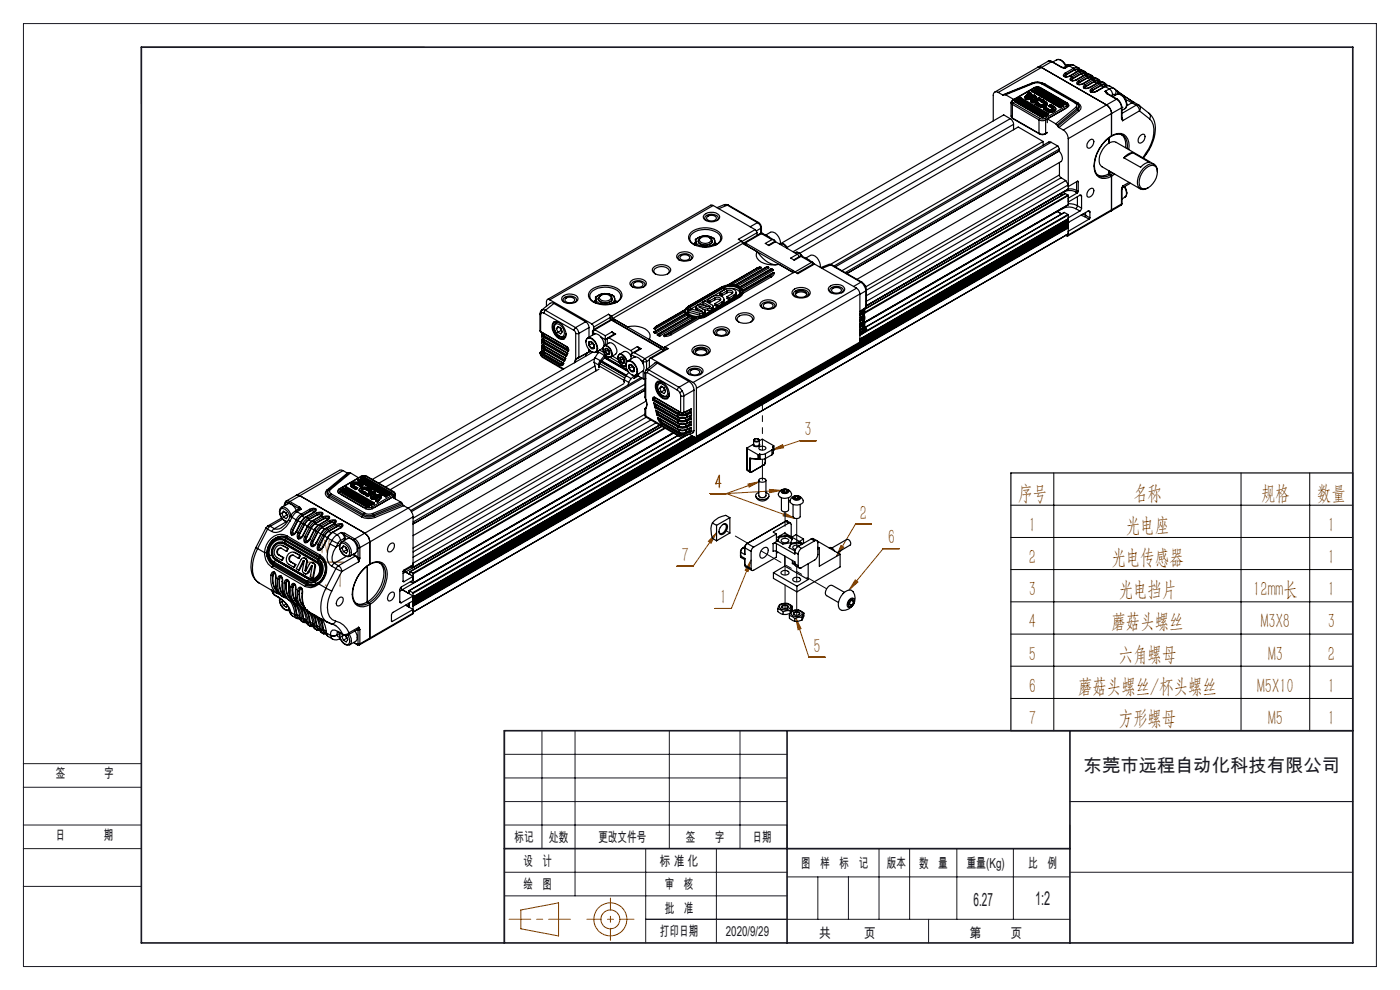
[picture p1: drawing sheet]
<svg xmlns="http://www.w3.org/2000/svg" width="297mm" height="210mm" viewBox="0 0 297 210" stroke-linecap="round" stroke-linejoin="round" font-family="sans-serif">
<defs><g id="words">
<g font-size="4.4" fill="#804000">
<text x="170.7" y="92.6">3</text>
<text x="151.6" y="103.8">4</text>
<text x="216" y="106">序号</text>
<text x="240.4" y="106">名称</text>
<text x="267.5" y="106">规格</text>
<text x="279.4" y="106">数量</text>
<text x="182.4" y="110.3">2</text>
<text x="218.3" y="112.8">1</text>
<text x="238.8" y="112.8">光电座</text>
<text x="281.7" y="112.8">1</text>
<text x="68.2" y="117.5">IV</text>
<text x="144.6" y="119.2">7</text>
<text x="188.3" y="115.5">6</text>
<text x="218.3" y="119.6">2</text>
<text x="235.8" y="119.6">光电传感器</text>
<text x="281.7" y="119.6">1</text>
<text x="65.3" y="124.7">1 : 1</text>
<text x="152.7" y="128.2">1</text>
<text x="218.3" y="126.5">3</text>
<text x="237.3" y="126.5">光电挡片</text>
<text x="265.9" y="126.5">12mm长</text>
<text x="281.7" y="126.5">1</text>
<text x="218.3" y="133.3">4</text>
<text x="235.8" y="133.3">蘑菇头螺丝</text>
<text x="267.5" y="133.3">M3X8</text>
<text x="281.7" y="133.3">3</text>
<text x="172.6" y="138.5">5</text>
<text x="218.3" y="140.1">5</text>
<text x="237.3" y="140.1">六角螺母</text>
<text x="269" y="140.1">M3</text>
<text x="281.7" y="140.1">2</text>
<text x="218.3" y="147">6</text>
<text x="228.7" y="147">蘑菇头螺丝/杯头螺丝</text>
<text x="266.7" y="147">M5X10</text>
<text x="281.7" y="147">1</text>
<text x="218.3" y="153.8">7</text>
<text x="237.3" y="153.8">方形螺母</text>
<text x="269" y="153.8">M5</text>
<text x="281.7" y="153.8">1</text>
</g>
<text font-size="4.1" fill="#191924" x="219.6" y="191.9">1:2</text>
<g font-size="3.9" fill="#191924">
<text x="229.9" y="163.7">东莞市远程自动化科技有限公司</text>
<text x="206.6" y="192.2">6.27</text>
</g>
<g font-size="2.9" fill="#191924">
<text x="11.9" y="164.9">签　　　　字</text>
<text x="11.8" y="178.2">日　　　　期</text>
<text x="109.1" y="178.6">标记</text>
<text x="116.5" y="178.6">处数</text>
<text x="126.9" y="178.7">更改文件号</text>
<text x="145.5" y="178.6">签　　字</text>
<text x="159.6" y="178.7">日期</text>
<text x="111" y="183.7">设　计</text>
<text x="140" y="183.7">标 准 化</text>
<text x="170" y="184.1">图　样　标　记</text>
<text x="188.1" y="184.1">版本</text>
<text x="195" y="184">数　量</text>
<text x="205" y="184.1">重量(Kg)</text>
<text x="218.1" y="184.1">比　例</text>
<text x="111" y="188.6">绘　图</text>
<text x="141" y="188.6">审　核</text>
<text x="141" y="193.6">批　准</text>
<text x="140" y="198.5">打印日期</text>
<text x="154" y="198.5">2020/9/29</text>
<text x="173.7" y="198.9">共</text>
<text x="183.3" y="198.9">页</text>
<text x="205.7" y="198.9">第</text>
<text x="210.4" y="198.9">页</text>
</g>
</g></defs>
<g fill="none" stroke="#804000" stroke-width=".21">
<path d="M163.8 95.5l2.2-1.2 .2 .7zM173.1 93.5h-3.4l-5.9 2M65.3 119.2h7.7M150.7 104.7h3.4M152 113l-5 7.1h-3.4M152 113l-1.2 2.2-.5-.4zM154.1 104.7l14.5 5.3M158.7 102.7l2.4-.5-2.2 1.1zM159.3 118.8l-4.1 10.3h-3.5M159.3 118.8l-.6 2.4-.6-.2zM161.1 102.2l-7 2.5M163.2 103.8l2.6 .2-2.5 .5z"/>
<path d="M165.8 104l-11.7 .7M166.4 108.8l2.2 1.2-2.5-.6zM178.4 115.7l.6 .4-1.6 1.9zM184.9 111.2h-3.4l-4.1 6.8M190.8 116.4h-3.4l-7.3 8.8M168.8 131.1l2.8 8.3h3.4M168.8 131.1l1.1 2.2-.6 .3zM181.4 123l.6 .5-1.9 1.7zM110.5 193l8-1.5v7l-8-1.5z"/>
<circle cx="129.5" cy="195" r="3.5"/>
<circle cx="129.5" cy="195" r="2"/>
</g>
<path d="M214.5 107.2h72.5M214.5 114h72.5M223.6 100.3v54.7M263.3 100.3v54.7M277.8 100.3v54.7M214.5 120.8h72.5M214.5 127.7h72.5M214.5 134.5h72.5M214.5 141.3h72.5M214.5 148.2h72.5" fill="none" stroke="#000" stroke-width=".21"/>
<path d="M214.5 100.3h72.5v54.7h-72.5zM107 155v45" fill="none" stroke="#000" stroke-width=".25"/>
<path d="M108 195h13" fill="none" stroke="#804000" stroke-width=".21" stroke-dasharray="30.5 1.3 1.3 1.3" stroke-dashoffset="25.9"/>
<path d="M124.5 195h10" fill="none" stroke="#804000" stroke-width=".21" stroke-dasharray="30.5 1.3 1.3 1.3" stroke-dashoffset="27.4"/>
<path d="M129.5 199.5v-9" fill="none" stroke="#804000" stroke-width=".21" stroke-dasharray="30.5 1.3 1.3 1.3" stroke-dashoffset="27.9"/>
<g fill="none" stroke="#191924" stroke-width=".21">
<path d="M5 5h287v200h-287zM90 10h-60v12M115 155v25M122 155v35M142 155v25M157 155v25M287 155v45M4.9 167h25.1M4.9 162h25.1M4.9 175h25.1M107 175h60v5h60v-5M107 170h60"/>
<path d="M107 165h60M107 160h60M227 170h60M4.9 188h25.1M4.9 180h25.1M107 190h60M107 185h60M137 195h90M137 180v20M152 180v20M167 186h60M173.5 186v9"/>
<path d="M180 186v9M186.5 180v15M193 180v15M197 195v5M203 180v15M215 180v15M227 185h60"/>
</g>
<path d="M30 10h257v190h-257zM167 155v45M227 155v45M287 155h-180v45M107 180h120" fill="none" stroke="#191924" stroke-width=".35"/>
<path d="M181.4 123l.6 .5-1.9 1.7zM168.8 131.1l1.1 2.2-.6 .3zM178.4 115.7l.6 .4-1.6 1.9zM163.2 103.8l2.6 .2-2.5 .5zM166.4 108.8l2.2 1.2-2.5-.6zM152 113l-1.2 2.2-.5-.4zM163.8 95.5l2.2-1.2 .2 .7zM159.3 118.8l-.6 2.4-.6-.2zM158.7 102.7l2.4-.5-2.2 1.1z" fill="#804000"/>
<g fill="none" stroke="#000" stroke-width=".25">
<path d="M211.8 19.6a.65 .65 0 0 0-.8-.1 .65 .65 0 0 0-.3 .7v5.4M211.8 19.6l.9 .5M218.2 19.6l-.7 .9M218.3 19.5l-.1 .1M218.3 19.5h.1M218.3 19.5l.3 .2M218.3 19.5l-.7 1M218.5 19.7h.1M218.5 19.7l-.6 .9M218.6 19.7h.1M218.6 19.9h.1M218.6 19.7v.2"/>
<path d="M218.6 19.7l-.7 .9M218.6 19.9l-.6 .8M218.7 19.9l-.6 .7M218.8 17.7a3.3 3.3 0 0 1 2.9 .1M218.8 17.7h.1M218.8 17.7l-6.1 2.4M219 19.3v.1M219 19.3h.1M219 19.4l5.8 3.4M219 19.4h.1M219 19.3l5.8 3.4M219 19.4l5.8 3.3"/>
<path d="M219.1 19.1l-.1 .2M219.1 17.6a2.58 2.58 0 0 1 2.1 .1M219.1 19.1h.1M219.1 17.6l.2 .1M219.1 19.1l5.9 3.4M219.1 17.6l-6 2.5M219.3 17.7a2.21 2.21 0 0 1 1.7 .1M219.3 17.7l-6 2.4M219.4 18.6l.7-.2 .6 .2M219.4 18.6h.1M219.4 18.6l-4.6 2.6M219.5 19v.1"/>
<path d="M219.5 19.1l5.8 3.4M219.5 19h.1M219.5 18.6h1.1M219.5 19.1h.1M219.5 18.6l-4.6 2.6M219.5 19l5.9 3.4M219.5 19.1l5.9 3.3M219.7 18.8l-.2 .2M219.7 18.9h.1M219.7 18.9l-.2 .1M219.7 18.9l5.8 3.3M220 18.7v.1"/>
<path d="M220 18.7h.1M220 18.7l.1 .1M220 18.8l5.8 3.4M220.1 18.8h-.1M220.1 18.7l5.8 3.4M220.1 18.8l5.8 3.3M220.2 18.5l-.2 .2M220.2 14.2h.6l13.9 8.1M220.2 18.5h.1M220.2 18.5l5.8 3.4M220.2 14.2l-9.2 5.3M220.6 18.6h.1"/>
<path d="M220.6 18.6l5.7 3.3M220.7 18.6l5.7 3.2M221 17.8l7.1 4M221.2 17.7l-.2 .1M221.2 17.7l7.1 4.1M221.4 17.8h.3M221.7 17.8l7 4.1M222.4 13l.4-.1 .4 .2M223.1 13.1l-.8-.1-2.1 1.2M223.1 13.1h.1M223.1 13.1l-11.3 6.5M223.1 13.1l2.1 1.2"/>
<path d="M223.2 13.1l2.1 1.2M224.2 12.7a1.82 1.82 0 0 1 2 1.3M224.2 12.7a1.71 1.71 0 0 1 1.9 1.4M224.2 12.7l-.9 .5M225.2 14.3l.8 .2M225.2 14.3h.1M225.3 14.3l.4 .1M225.7 14.4l.3 .1zM226 15.5l-.4 .5 .1 .2M226 15.5l.1 .3M226.1 13.9h.3M226.1 15.8l-.4 .4"/>
<path d="M226.1 15.8l.1 .1M226.2 15.9l-.2 .2 .1 .3M226.3 13.9l.5 .1M226.3 13.9l-.7 .4M226.7 13.8l-.6 .1M226.8 14l.8-.2 1.1 .6M226.8 14l-.8 .5M226.8 14l.9 .5M226.9 16.1l-.6 .2-.5-.1M226.9 16.1h.1M227 16.1l-.7 .2-.6-.1M227.4 16.3l-.4 .5 .2 .3"/>
<path d="M227.4 16.3l.1 .3M227.5 16.6l-.3 .5M227.5 16.6l.1 .1M227.6 16.7l-.2 .2 .1 .3M227.7 14.5l.2 .3M227.7 14.5l-1.7 1M227.8 13.9a1.5 1.5 0 0 0-1.5 0M227.9 14.9a.89 .89 0 0 1 1.1 0M227.9 14.9l-1.7 1M227.9 14.9l.6 .3M227.9 14.8l-1.8 1M228.3 16.9l-.6 .2-.4-.1"/>
<path d="M228.3 16.9h.2M228.5 16.9l-.7 .2h-.6M228.7 15.1h.1M228.7 15.1l-1.8 1M228.7 17.8l-.1 .1M228.8 15.1l.7-.2 .7 .3M228.8 15.1l-1.8 1M228.8 15.1l.3 .2M228.8 14.5h.1M228.8 17.1l-.4 .4 .2 .4M228.8 17.1l.2 .3M228.8 14.5a.87 .87 0 0 0-1.1 0"/>
<path d="M228.8 14.5v.2M228.8 14.5l.6 .4M228.8 14.7l-.4-.1-.5 .2M228.8 14.7l.3 .2M229 17.4l-.4 .3 .1 .1M229 17.4l.1 .1M229.1 17.5l-.3 .2 .1 .3M229.1 15.3l.2 .3M229.1 15.3l-1.7 1M229.3 15.7a.89 .89 0 0 1 1.1 .1M229.3 15.7l-1.7 1M229.3 15.7l.6 .3"/>
<path d="M229.3 15.6l-1.8 1M229.7 17.7l-.6 .2-.4-.1M229.7 17.7h.2M229.8 15l-.5-.1-.6 .2M229.9 17.7l-.9 .3-.4-.1M230.1 15.9h.1M230.1 15.9l-1.8 1M230.2 15.9l.7-.2 .7 .3M230.2 15.9l.3 .2M230.2 15.9l-1.7 1M230.2 17.9l-.4 .4 .2 .4M230.2 17.9l.2 .4"/>
<path d="M230.3 15.3l-.6-.2-.6 .2M230.3 15.6l-.5-.2-.5 .2M230.3 15.3v.3M230.3 15.3l.5 .4M230.3 15.6l.2 .1M230.4 18.3l-.4 .4M230.4 18.3h.1M230.5 18.3l-.3 .2 .1 .3M230.5 16.1l.2 .3M230.5 16.1l-1.7 1M230.7 16.5a.82 .82 0 0 1 1.1 .1M230.7 16.5l-1.6 1"/>
<path d="M230.7 16.5l.6 .4M230.7 16.4l-1.7 1M231.1 18.5l-.5 .2h-.5M231.1 18.5h.2M231.2 15.8a.93 .93 0 0 0-1.1 .1M231.3 18.5l-.9 .3-.4-.1M231.5 16.7h.1M231.5 16.7l-1.8 1M231.6 16.7l.2-.1a1.07 1.07 0 0 1 1.2 .2M231.6 16.7l-1.7 1M231.6 16.7l.4 .2M231.6 16.1l-.6-.2-.5 .2"/>
<path d="M231.6 18.8l-.4 .3 .2 .4M231.6 18.8l.2 .3M231.6 16.1h.1M231.7 16.4l-.5-.1-.5 .1M231.7 16.1v.3M231.7 16.1l.5 .4M231.7 16.4l.2 .2M231.8 19.1l-.4 .4M231.8 19.1h.1M231.9 19.1l-.3 .3 .1 .2M232 16.9l.1 .3M232 16.9l-1.8 1"/>
<path d="M232.1 17.3a.82 .82 0 0 1 1.1 .1M232.1 17.3l-1.6 1M232.1 17.3l.6 .4M232.1 17.2l-1.7 1.1M232.6 19.4l-.6 .1h-.5M232.6 19.4h.1M232.6 16.6a.93 .93 0 0 0-1.1 .1M232.7 19.4l-.7 .2-.6-.1M232.9 17.5l.1 .1M232.9 17.5l-1.8 1M233 17.6l.8-.3 .6 .4M233 17.6l-1.7 .9"/>
<path d="M233 17.6l.4 .1M233.1 16.9l-.7-.2-.4 .2M233.1 17.2l-.4-.1-.6 .1M233.1 16.9v.3M233.1 16.9l.5 .4M233.1 17.2l.2 .2M233.4 17.7l.2 .4M233.4 17.7l-1.8 1.1M233.6 18.2l.4-.2 .6 .2M233.6 18.2l-1.7 .9M233.6 18.2l.5 .3M233.6 18.1l-1.8 1"/>
<path d="M234 17.5a.93 .93 0 0 0-1.1 0M234.3 18.3l.2 .1M234.3 18.3l-1.7 1.1M234.5 19.4l.3 .4M234.5 18.4l.7-.2 1.1 .6M234.5 17.7l-.7-.1-.4 .1M234.5 19.4l.3 .5M234.5 19.4l.4 .5M234.5 17.7h.1M234.5 18.4l-1.8 1M234.5 18.4l.8 .5M234.5 18l-.4-.1-.5 .2"/>
<path d="M234.5 17.7v.3M234.5 17.7l.5 .5M234.5 18l.2 .2M234.8 19.9l2.1 1.2M234.8 19.7l.1 .1M234.9 19.8l-.1 .1M234.9 19.8l2.1 1.2M235.3 18.2l-1 .1M235.3 18.9a1.6 1.6 0 0 1 .7 1.2M235.3 18.9l-.8 .5M236.3 18.8l.2 .1M236.3 18.8l-.5-.1-.5 .2"/>
<path d="M236.5 18.9a.87 .87 0 0 1 .1 1.2M236.5 18.9l.4 .3M236.9 19.2l.2 .8M236.9 19.3l3.7 2.4-2.9-1.9M236.9 19.2l.4 .3M213.1 20.1h-.4M213.1 20.1h.2M213.3 20.1l1.8 1M214.3 25.2l.6 .7 .1 .5M214.3 25.2l-1.4-.8-47.3 27.3M214.3 25.2l-47.3 27.3M214.5 21.8v2.9l.3 .3"/>
<path d="M214.5 21.8l.3 .3M214.8 25l5.7 3.4M214.8 22.1l5.6 3.3M214.8 22.1v2.9M214.8 25l5.6 3.3M214.9 21.2l-.3 .2-.1 .4M214.9 21.2l-.2 .3 .2 .4M214.9 21.9l-.1 .2M214.9 21.9l5.7 3.2M215 26.4l-46.8 27M215 26.4v1.1M215.3 21.4v.2"/>
<path d="M215.3 21.4v.1M215.3 21.6l5.8 3.3M215.3 21.5v.1M215.3 21.5l5.8 3.3M215.3 21.5h.1M215.3 21.5l5.8 3.4M215.4 21.3l-.1 .1M215.4 21.3h.1M215.4 21.3l-.1 .2M215.4 21.3l5.9 3.4M215.8 21.1v.2M215.8 21.1v.1"/>
<path d="M215.8 21.3l5.8 3.4M215.8 21.2v.1M215.8 21.2l5.9 3.3M215.8 21.2h.1M215.8 21.2l5.9 3.4M216 21l-.2 .1M216 21h.1M216 21l-.2 .2M216 21l5.8 3.4M216.3 20.8v.2M216.3 20.8h.1M216.3 20.8l.1 .1"/>
<path d="M216.3 21l5.8 3.3M216.4 20.9l-.1 .1M216.4 20.8l5.8 3.4M216.4 20.9l5.8 3.4M216.5 20.7l-.2 .1M216.5 20.7h.1M216.5 20.7l-.1 .1M216.5 20.7l5.8 3.4M217.5 20.6h.1M217.5 20.6l.1 .3M217.5 20.6l.1 .2M217.5 20.5v.1"/>
<path d="M217.5 20.5h.1M217.6 20.5v.2M217.6 20.9l.1 .2M217.6 20.9h.1M217.6 20.8l.2 .1M217.6 20.8v.1M217.6 20.9l.2 .1M217.6 20.7v.1M217.6 20.7l.2 .1M217.7 21.1h.7M217.8 20.9h.6M217.8 21h.6"/>
<path d="M217.8 21l-.1 .1M217.8 20.9v.1M217.8 20.8h.5M217.8 20.8v.1M217.9 20.6h.2M217.9 20.6h.1M218.1 20.6h.1M218.3 20.8l.1 .1M218.4 21v.1M218.4 20.9v.1M218.7 21.3h.1M218.7 21.3l.1 .4"/>
<path d="M218.7 21.3l.1 .2M218.7 21.2l.1 .4M218.7 21.2h.1M218.8 21.2l.1 .2M218.8 21.7l.2 .1M218.8 20.2h.6M218.8 20.2h.1M218.8 21.6v.1M218.8 20.2l-.7 .4M218.8 21.5l.2 .1M218.8 21.5v.1M218.8 21.6l.2 .1"/>
<path d="M218.9 21.4l-.1 .1M218.9 21.4l.1 .1M219 21.8h.6M219 21.6h.6M219 21.7h.6M219 21.7v.1M219 21.6v.1M219 21.5v.1M219 21.5h.5M219.1 20.3l.2 .2M219.1 21.3h.2M219.1 21.3h.1"/>
<path d="M219.1 20.3v.1M219.1 20.3l-.8 .5M219.1 20.6l-.7 .5M219.1 20.4l.2 .1M219.1 20.4v.2M219.1 20.4l-.7 .5M219.1 20.6l-.7 .4M219.3 20.5l-.2 .1M219.3 20.5h.1M219.3 21.3h.1M219.3 20.5l-.6 .7M219.3 20.5l-.5 .7"/>
<path d="M219.4 20.2h.1M219.4 20.2l.2 .1M219.5 21.5l.1 .1M219.6 21.7v.1M219.6 21.6v.1M219.6 20.3l.1 .1M219.6 22.1h.1zM219.6 20.3v.3M219.6 22.1l.8 .5M219.6 20.6h.1M219.6 20.6l-.5 .7M219.7 22.1h.1"/>
<path d="M219.7 21.9v.1M219.7 22.1h-.1M219.7 20.4v.1M219.7 20.5v.3M219.7 22h.1M219.7 20.7v.1M219.7 22v.1M219.7 22l.7 .4M219.7 22.1l.7 .4M219.7 20.6l-.6 .7M219.7 20.7l-.5 .7M219.7 20.5v.1"/>
<path d="M219.7 20.6v.1M219.7 20.5v.2M219.7 20.8l-.4 .5M219.7 21.9l.8 .5M220 21.8h.1M220 21.8l-.3 .1M220 21.8l.7 .4M220.3 20.7h.1M220.3 20.7l.3 .2M220.3 20.7l-1 .6M220.4 25.4a1.5 1.5 0 0 0 1.4 0M220.4 28.3a1.5 1.5 0 0 0 1.4 0"/>
<path d="M220.4 28.3l.1 .1M220.4 22.5v.1M220.4 22.4v.1M220.4 25.4v2.9M220.5 22.4h-.1M220.5 28.4l.6 .2 .7-.2M220.6 25.1l-.2 .3M220.6 25.1l.4 .2 .7-.2M220.6 20.9h.1M220.6 20.9l-1.1 .6M220.7 21.1h.1M220.7 20.9h.1"/>
<path d="M220.7 20.9v.2M220.7 20.9l-1.1 .7M220.7 21.1l-1.1 .6M220.7 21.5h.1M220.7 21.5l.8 .5M220.7 22.2h.7M220.7 22.2h.8M220.7 22.2h.1M220.8 21.5h.1M220.8 21.4v.1M220.8 21.1l-1.2 .7M220.8 21.5h-.1"/>
<path d="M220.8 21.4h.1M220.8 21.3v.1M220.8 21.3h.1M220.8 21.4l.7 .4M220.8 21.5l.7 .4M220.8 21.3l.7 .4M221.1 21.2h.1M221.1 21.2l.7 .4M221.1 21.2l-.3 .1M221.1 24.9h.1M221.1 24.8v.1M221.3 24.7v.1"/>
<path d="M221.3 24.7h.1M221.3 24.7l-.2 .1M221.3 30v.8M221.3 30l-5.3-3.1-46.4 26.9M221.3 30l-45.1 26.1M221.3 24.8l.1 .1h-.3M221.3 24.8h-.2M221.3 24.8l-.2 .1M221.4 23.2h.1M221.4 23.2l.8 .4M221.5 22l.1 .1M221.5 23h.1"/>
<path d="M221.5 23.1v.1M221.5 21.8l.2 .2-.2 .2M221.5 21.9l.2 .2M221.5 21.9v.1M221.5 21.8v.1M221.5 23v.2M221.5 22.2h.1M221.5 23.1l-.1 .1M221.5 23l.8 .4M221.5 21.7l.2 .3-.2 .2M221.5 21.7v.1M221.5 23l.7 .5"/>
<path d="M221.5 23.2l.7 .4M221.7 25.1l.1 .3M221.7 24.6l-.1 .1M221.7 24.5v.1M221.8 24.4l.1 .1M221.8 22.8h.1M221.8 24.4h.1M221.8 24.4l-.1 .1M221.8 21.6l.3 .2M221.8 28.3v.1M221.8 21.6l.2 .3a.83 .83 0 0 1-1.2 .6l-.3-.1M221.8 25.4v2.9"/>
<path d="M221.8 22.8l-.3 .2M221.8 22.8l.7 .4M221.9 24.5h.1M221.9 22.8h.1M221.9 24.5v.2h-.3M221.9 24.5h-.2M221.9 24.5l-.2 .1M221.9 22.8l.7 .4M222.1 21.8v.2M222.1 22a1.15 1.15 0 0 1-1.7 .6M222.1 22a1.15 1.15 0 0 1-1.7 .4M222.1 22v.1a1.19 1.19 0 0 1-1.7 .4"/>
<path d="M222.1 28.2l-.3 .2M222.2 24.3h-.1M222.2 24.2v.1M222.2 25.2v.8M222.2 25.2l1.8 1.1M222.2 28.1l-.4 .2M222.2 23.6h.1M222.2 23.5v.1M222.3 23.4l-.1 .1M222.3 24.1l.1 .1M222.3 24.1h.1M222.3 24.1l-.1 .1"/>
<path d="M222.4 24.2v.1h-.3M222.4 24.2h-.2M222.4 24.2l-.2 .1M222.5 22.6l.1-.1zM222.5 22.6l.8 .4M222.5 23.2h.8M222.5 23.2h.1M222.6 23.2h.7M222.6 22.5h.1M222.6 22.4h.1M222.6 22.5l-.1 .1M222.6 22.4v.1"/>
<path d="M222.6 22.4l.7 .4M222.6 22.5l.7 .5M222.9 22.2h.1M222.9 22.2l.7 .4M222.9 22.2l-.3 .2M223 30.2l-.5-.1-45.6 26.3M223 30.2l1.4 .8M223 30.2l-45.8 26.4M223.3 23l.1 .2M223.3 22.8l.1 .3-.1 .1M223.3 22.8h.1M223.3 23l.1 .1"/>
<path d="M223.3 23h.1M223.3 22.8v.2M223.3 22.8l.2 .1-.2 .3M223.6 22.6l.3 .5M223.6 22.6l.3 .3a1 1 0 0 1-1.6 .5M223.9 22.9v.2M223.9 23a.69 .69 0 0 1-.2 .7 .69 .69 0 0 1-.7 .1l-.8-.2M223.9 23.1a1.18 1.18 0 0 1-1.7 .4M223.9 23.1a.94 .94 0 0 1-1.3 .6l-.4-.1M224 26.3l.3 .2M224.3 26.5l.1 .3M224.4 26.8l.2 .2"/>
<path d="M224.4 31l-45.8 26.4M224.4 31l.4 .6M224.6 27l1 .6M224.7 32.1l.2 .2a1.37 1.37 0 0 1 .2 2l-43.3 25M224.8 32l-45.1 26M224.8 37.1l.3 .6M224.8 31.6l-45.5 26.2M224.8 31.6v.4M224.8 34.5v2.6M224.8 32l-45.2 26M224.8 37.1l-41.1 23.7M224.8 22.7v.1"/>
<path d="M224.8 22.7h.1M225 22.5v.1M225 22.5h.1M225 22.5l-.2 .2M225 22.7v.1h-.2M225 22.6l-.2 .1M225 22.7h-.2M225 22.6v.1M225.1 37.7l1 .6M225.1 37.7l-41.3 23.9M225.4 22.4l-.1 .1M225.4 22.4h.1"/>
<path d="M225.5 22.2l.1 .1M225.5 22.2h.1M225.5 22.2l-.1 .2M225.6 27.6a2.33 2.33 0 0 1 1 1.8M225.6 22.4l-.1 .1h-.2M225.6 22.3l-.2 .1M225.6 22.4h-.2M225.6 22.3v.1M225.9 22.1l-.1 .1M225.9 22.1h.1M226 21.9l.1 .1M226 21.9h.1"/>
<path d="M226 21.9l-.1 .2M226.1 22v.2h-.3M226.1 22l-.2 .1M226.1 23l-3.9 2.2M226.1 38.3l.5 .9-42.8 24.7M226.1 38.3l-42.3 24.4M226.3 21.9l.2 .2-.2 .4M226.3 22.5l.1 .3M226.3 22.5l-4.6 2.6M226.4 21.9a.49 .49 0 0 1 .3 .4 .49 .49 0 0 1-.3 .5M226.4 21.8l-.1 .1M226.4 22.8l-4.6 2.6"/>
<path d="M226.6 29.4v10.7M228.1 21.8l.3 .5-.2 .5M228.1 21.8h.2M228.2 22.8l.3 .2M228.2 22.8l-4.2 3.5M228.3 21.8a.68 .68 0 0 1 .5 .6 .68 .68 0 0 1-.3 .6M228.3 21.8l.2 .1M228.4 38.6v1.8M228.5 21.9a.78 .78 0 0 1 .2 1.4M228.5 23l-4.2 3.5M228.5 23l.2 .3M228.6 38.4l.1 .2"/>
<path d="M228.6 38.4l-2 1.2M228.7 23.3l.3 .2M228.7 23.3l-4.3 3.5M228.7 21.9l.4 .3 .2 .5v.4l-.3 .4M228.7 21.9h-.2M228.7 38.6v2M229 23.5l-4.4 3.5M231 29.9l.6-.4 .2 .1a1.2 1.2 0 0 1-1 1.8 1.03 1.03 0 0 1 .2-1.5zM233.1 37.3l.1 .1M234.7 22.3a2.23 2.23 0 0 1 1.1 1.8M234.7 22.3l-9.1 5.3M235.3 36.9a2.58 2.58 0 0 1-2.5 .2"/>
<path d="M235.3 36.9l.3 .2M235.3 29.2v1.1M235.3 36.3v.6M235.6 37.1l.2 .3M235.6 37.1a2.61 2.61 0 0 1-2.4 .3M235.8 28.9a2.1 2.1 0 0 1 2.4-.2 2.1 2.1 0 0 1 1 2.2l-.1 .6M235.8 28.9a7.6 7.6 0 0 0-3.5 7.2 1.6 1.6 0 0 0 .9 1.2M235.8 36.5l-.5 .4M235.8 28.8v.1M235.8 28.8a2.26 2.26 0 0 1 2.6-.3 2.26 2.26 0 0 1 1.1 2.4v.8M235.8 28.8a7.4 7.4 0 0 0-3.5 7.8 2.23 2.23 0 0 0 3.5 .8M235.8 24.1v4.7"/>
<path d="M235.8 37.4v7.1M235.8 24.1l-9.2 5.3M236 20.1l-.3 .2M236.1 36.8l-.5 .3M236.5 36.9l-.7 .5M236.6 20.1h-.6M236.6 20.1l.1 .1M236.9 21.1a2.11 2.11 0 0 1 1 1.8M236.9 21.1l-2.2 1.2M236.9 20a1.93 1.93 0 0 1 2.1 2.1l-.1 .8-.3 .2M236.9 20a2.05 2.05 0 0 1 1.9 2.9l-.2 .2M236.9 20l-.8 .5"/>
<path d="M237 21a2.28 2.28 0 0 1 1 1.8M237 21l-.1 .1M237.8 28.5a2.7 2.7 0 0 1 1 2.8M237.9 25.1l.3 .5M237.9 22.9l-2.1 1.2M237.9 22.9v2.2M238 25l.2 .6M238 22.8h.1M238 22.8l-.1 .1M238 25l-.1 .1M238 22.8v2.2M238.1 39.7l-.1 .5"/>
<path d="M238.2 39.5l-.3 .8M238.2 39.5l-.1 .3M238.5 39.6l.1 .1a1.65 1.65 0 0 1 0 2.1M238.6 39.6a1.65 1.65 0 0 1 0 2.2M238.6 23.1l-.6 .3M238.7 21.1l1.4 .7M239.5 38.7l-1.3 .8M239.8 38.9l-1.7 .9 .1-.3M240.1 21.8l.5-.1 .9 .6M240.1 21.8l.9 .5M240.1 21.8l-1.1 .7M240.3 32.4a2.74 2.74 0 0 0-1.9 1.1"/>
<path d="M240.3 32.4l3.5 2a2.7 2.7 0 0 0-1.8 1.1l-3.6-2M240.3 32.4l-1.9 1.1M241 22.3a1.38 1.38 0 0 1 .7 1.2M241 22.3l-3 1.8M241.5 22.3h-.5M241.5 22.3l.2 .1M241.7 22.4a.87 .87 0 0 1 0 1.1M241.7 22.4l2.1 1.7M241.7 23.5l-3.5 2.1M241.7 23.5l2.2 1.7M241.9 28.8l.6-.3h.2a1.22 1.22 0 0 1-1 1.8 1.08 1.08 0 0 1 .2-1.5zM242.6 36.2a2.25 2.25 0 0 1 2.4-1 2.45 2.45 0 0 1 0 3.2 2.44 2.44 0 0 1-2.8 1.6 2.45 2.45 0 0 1 0-3.2z"/>
<path d="M243 32.6l.1 .2-.5 .7M243 32.6l-.5 .9M243.7 24a5.1 5.1 0 0 1 1 5.8l-.4 1.1-1.2 1.8M243.8 24.1a.82 .82 0 0 1 .1 1.1M243.9 25.2a4.8 4.8 0 0 1 .3 5.3l-1.2 2.1M244.9 34.9l-8.1-4.7a2.47 2.47 0 0 0-2.9 1.5 3.1 3.1 0 0 0-.3 3.5l8.3 4.9M245.5 36.5a1.4 1.4 0 0 0-.7-1.7 1.4 1.4 0 0 0-1.8 .5 4.2 4.2 0 0 0-1.6 4.2 1.36 1.36 0 0 0 2.2 .3M133.9 59.6a2.42 2.42 0 0 1 3.2 .2 .87 .87 0 0 1-.8 1.2 2.17 2.17 0 0 1-2.7-.8zM138.6 56.8a2.57 2.57 0 0 1 3.7 .3 1.71 1.71 0 0 1-2.3 1.3 1.51 1.51 0 0 1-1.6-1.3zM139.1 58.1a.73 .73 0 0 1-.4-.7 .73 .73 0 0 1 .6-.6 1.94 1.94 0 0 1 2.7 .7l-.4 .6M143.8 53.9a2.42 2.42 0 0 1 3.2 .2 1.08 1.08 0 0 1-1.4 1.3 1.44 1.44 0 0 1-2-1.2zM144.1 55.2l-.3-.5a1.74 1.74 0 0 1 2.9-.2v.3l-.3 .4"/>
<path d="M144.3 54.4a1.29 1.29 0 0 1 2 .2 1.23 1.23 0 0 1-2.1 0zM146.6 49.3a4.9 4.9 0 0 1 6.4 .4 1.74 1.74 0 0 1-1.5 2.4 4.8 4.8 0 0 1-5.2-1.1 1.34 1.34 0 0 1 .3-1.7zM147.3 52a1.45 1.45 0 0 1-1-1.5 1.45 1.45 0 0 1 1.1-1.3 4.7 4.7 0 0 1 5.2 .6 1.44 1.44 0 0 1-.7 2.2M147.5 51.7v.3M147.5 51.5l-.3 .2M147.5 51.6v.1M147.5 51.5l-.3 .3M147.5 50.8v.8M147.5 50.8l.1 .5M147.5 51.7h.1M147.5 51.6l.1 .4M147.6 51.3a1.42 1.42 0 0 0 1.1 .9"/>
<path d="M147.6 51.3l.1 .8M147.7 52.1h.1M148.1 51.1v.1a1.38 1.38 0 0 0 1.9 .8 1.11 1.11 0 0 0 1.1-.9M148.4 50.6a1.81 1.81 0 0 1 2.4 0v.3a1.4 1.4 0 0 1-2.4 0zM148.5 50.2a1.16 1.16 0 0 0-.9 1.1M148.5 50.2l-1 .6M148.7 50.4l-.1 .1a.64 .64 0 0 0-.4 1 2.05 2.05 0 0 0 2.9-.2 .7 .7 0 0 0-.6-.9M148.7 52.2l.3 .1M149.4 45.6a2.15 2.15 0 0 1 3.3 .4 1.95 1.95 0 0 1-2.9 .8l-.6-.6zM149.8 46.8l-.3-.6a1.7 1.7 0 0 1 2.9 0v.3l-.4 .3M150 46a1.32 1.32 0 0 1 2 .3 1.2 1.2 0 0 1-2.1 0zM150.5 50.2l-1.3-.1-.7 .1"/>
<path d="M150.5 50.2a1.42 1.42 0 0 1 1.1 .9M150.5 50.2l1.1 .4v.5M150.5 50.2l-1-.2-1 .2M150.7 52.1a2.84 2.84 0 0 1-2 .1M150.7 52.1l-.3 .2M151.3 43.6l-.5-.1-34.7 20M151.3 43.6l8.9 5.1M151.3 43.6l-34.7 20M151.6 51.1a1.08 1.08 0 0 1-.9 1M151.6 51.1l.1 .8M151.7 51.5l.3 .3M151.7 51.9v.1"/>
<path d="M151.7 51.9l-1 .2M151.7 51.5l.4 .3M153.7 43.4l.9 .1M153.7 43.4l.6 .1M153.7 43.4l-1.6 .7M153.7 43.4v.1M154.3 43.5h.3M154.3 43.5l6.4 3.7M154.3 43.5l-1.8 .8M154.6 43.5l6.3 3.7M157.3 51.1l-27.5 16M157.3 51.1l.3 .5"/>
<path d="M157.6 51.6l3 1.8M157.6 51.6l-27.6 15.9M157.9 51.8l.1 .1M158 51.6l-.3 .1M158 51.6l.4 .1M158 51.9l9.9 5.7M158.4 51.7l9.9 5.7M158.4 51.7l-.4 .2M160.2 48.7l.4 .7M160.2 48.7l-3.6 2.1 .7 .3M160.5 56.9l-6.1 3.6M160.6 49.4v.5"/>
<path d="M160.6 49.4l-3.3 1.9M160.6 53.4a1.79 1.79 0 0 0 1.5 2.5 6 6 0 0 0 3.2 .2l3 1.7M160.6 53.4a5.7 5.7 0 0 0 4 2.8M160.7 47.2a.7 .7 0 0 1 .8 .9v.2M160.7 47.2l.5 .5 .2 .7M160.7 47.2l-1.6 .9M160.8 56.8l.3-.2-.6 .3M160.8 56.8l-6.2 3.6-1.3 .4M160.8 56.8l-.3 .1M160.8 56.8h.7M161.2 56.6h.2l.1 .2M161.3 49.5h.5"/>
<path d="M161.3 49.5l.2 .1M161.3 49.5l-3.5 2.1M161.4 48.4l-1 .6M161.4 48.4v1.1M161.5 56.8l-6.2 3.6M161.5 48.3l-.1 .1M161.5 48.3v1.2M161.5 49.6l-3.5 2M161.5 49.6l2.3 1.2M161.8 49.5l-.3 .1M161.8 49.5l2.5 1.4M162.4 49.9l1-.6a2.1 2.1 0 0 1 2.1 2.5"/>
<path d="M162.6 56.6h.1M162.6 56.6l-6.6 3.9M162.7 56.6l-6.7 3.9-1.3-.1M162.7 56.6h.1M162.7 56.6h.3M162.7 50l.5 .3M162.8 56.6l-6.7 3.9 .9 .5M162.8 56.6l.3 .3M162.8 56.6l.2 .1M162.9 56.6l.2 .3M163.1 56.9l-6.6 3.8M163.4 58.5l.2 .3"/>
<path d="M163.4 58.5l-6 3.5M163.6 57l.4 .3M163.6 57l.1 .1M163.6 57l-6.7 3.9M163.6 58.8l-6 3.4M163.7 57.1l.1 .1M163.7 57.1l-6.7 3.9M163.8 57.2l-6.7 3.8 .3 .7M163.8 57.2l.2 .1M163.8 50.8l.5 .1 .2 .3M163.8 57.2l.2 .2M163.8 57l-.1 .1"/>
<path d="M163.8 50.8l-1.5 .8 .8 .5 1.4-.8M163.9 58l.2-.2 .1 .2M163.9 58l-.5 .5M163.9 58h.3M163.9 58l-6.5 3.7M164 57.4l-6.7 3.8M164 57.3v.1M164 57.8l-6.6 3.9M164.2 58l-.2 .4-.4 .4M164.5 51.2v.1M164.5 51.3h-.2l-1.3 .7M164.5 51.3l4.7 2.6"/>
<path d="M165.6 51.7l.6 .1M165.6 51.7a1.28 1.28 0 0 1 1.5 1l-.4-.6-.5-.3M165.6 51.7l-.1 .1M167.9 57.6h.1M168.3 57.4l.3 .3M168.3 57.4l-.4 .2M168.8 53.6h.6M168.8 53.6a1.23 1.23 0 0 1 1.3 .7M168.8 53.6h-.1M169.2 53.9l.3 .6M169.2 53.9l-1.5 .8 .8 .5 1.4-.8M169.3 53.6l.6 .3 .2 .5"/>
<path d="M169.9 54.2v.2M169.9 54.2l2.5 1.4M169.9 54.2l-1.5 .9M169.9 54.4l2.3 1.3M170.9 54.8l1-.6a2.1 2.1 0 0 1 2.1 2.5M171.2 54.9l.5 .3M172.2 55.7l.2 .3M172.2 55.7l-3.6 2M172.4 55.7l.2 .3M172.4 55.6l-.2 .1M172.8 56l-.2-.1-3.5 2.1M172.8 56l-3.5 2.1-.7-.4-27.5 15.9"/>
<path d="M172.8 56l8.9 5.1M175.9 56.1l-1.8 .7M176.2 56.2l-.4-.1 .7 .1M176.2 56.2h.3M176.2 56.2l-1.8 .7M176.2 56.2l6.4 3.7M176.5 56.2l6.3 3.7M182.6 59.9l.8 .8M182.6 59.9h.2M182.6 59.9l-1.5 .9M182.8 59.9l.7 .7M224.3 44.9h.1"/>
<path d="M224.3 44.9l.9 .5M224.3 44.9l-40.9 23.6M225 41.1h.1M225 41.1l.4 .2M225 41.1l-41.2 23.8M225.3 44.2l.1 .1M225.4 44.3l1.4-.4 1.4 .4M225.4 44.3l-1.1 .6M225.7 40.7h.1M225.7 40.7l.9-.3h.7l.9 .3M225.7 40.7l-.7 .4M225.8 45.1l.8 .4"/>
<path d="M226 41.1l-42.7 24.5M226 41.1l.6 .3M226 41.1l-42.6 24.5M226.5 46.5l.1 .1M226.5 46.9l.1 .1M226.5 47.3l.1 .1M226.5 47.7l.1 .2M226.5 48.1l.1 .2M226.6 41.4v.1M226.6 45.5v.1M226.6 41.4l-43.2 24.8M226.6 45.5l-43.2 24.9"/>
<path d="M226.6 47.4l-143.2 82.5-.4 .5v1.3M226.6 46.5l-44.2 25.5M226.6 46.6v.1l-44.2 25.5M226.6 47v.1l-44.2 25.6M226.6 47.4v.1M226.6 47.9h.1M226.6 48.3v.1M226.6 46.6l-44.2 25.5M226.6 47l-44.2 25.5M226.6 47.9l-139 80.2M226.6 48.3l-139 80.2M226.6 49.8l-.2 .3-.3-.2 .5-.3-139 80.2"/>
<path d="M226.6 40.1h.1M226.6 43.4l-43.2 25M226.6 47.2l-139 80.3M226.6 47.6l-139 80.3M226.6 48l-139 80.3M226.6 40.1h.8l1 .3M226.6 43.2l1.2 .1 .8 .3M226.6 40.1l-42.8 24.8M226.6 41.5v1.9M226.6 45.6v1.6M226.6 47.5v.1M226.6 47.9v.1"/>
<path d="M226.6 48.4v1.4M226.6 41.5l-43.2 24.9M226.6 45.6l-43.9 25.4M226.6 47.2l-44.2 25.6M226.6 47.5l-139 80.3M226.6 47.6l-139 80.2M226.6 47.9l-139 80.3M226.6 48.4l-139 80.2M226.6 47.2h.1M228.2 40.7l.4 .2M228.2 44.3l.9 .5M228.4 40.4l-.2 .3"/>
<path d="M228.4 40.4l.3 .2M228.6 43.6l-.4 .7M228.6 40.9l-2 1.1M228.6 41.7v1.9M228.6 43.6l.8 .6M228.7 40.6l-.1 .3M229.1 41.4h.2l.1 .2M229.1 44.8l-2.5 1.4M229.1 41.4l-2.5 1.5M229.1 41.4l.3 .2M229.3 45.6l.8 .4M229.4 44.2l-.3 .6"/>
<path d="M229.4 41.6v2.6M229.8 45.4l.5 .3M230.1 46l.9 .5M230.3 45.7l-.2 .3M230.3 45.1v.6M230.3 45.7l.9 .5M230.9 44.8l.2-.1 .1 .3M230.9 44.8l-4.3 2.4M230.9 44.8l.3 .2M231 40.2l.6-.3 .2 .1a1.22 1.22 0 0 1-1 1.8 1.08 1.08 0 0 1 .2-1.6zM231 46.5l-4.4 2.6M231.2 46.2l-.2 .3"/>
<path d="M231.2 45v1.2M235.8 44.5l-.1 .3zM235.8 44.5l-9.2 5.3M237.9 43.3l-.1 .2-11.3 6.6M237.9 40.3v3M237.9 43.3l-2.1 1.2M238 43.2l-.2 .3M238 40.2l-.1 .1M238 40.2l-.1 3.1M238.6 41.8l-.6 .4M114.5 70.1l.2 .2M114.5 74.9l.2 .5 .4 .4"/>
<path d="M114.5 66.6l.2 .2M114.5 66.6v3.5M114.6 74.8l.1 .3M114.7 74.6l-.1 .2M114.7 75.1h.1M114.7 75.1l.3 .5M114.7 74.6h.1M114.7 70.3l5.5 3.2M114.7 75.1l4.1 2.4M114.7 66.8v3.5M114.8 74.6v.4M114.8 75l-.1 .1"/>
<path d="M114.8 75l.5 .2M114.9 65.8l-.4 .8M114.9 70.9v.7l.5 .4M114.9 72.2v.7l.5 .4M114.9 73.5v.7l.5 .4M114.9 66.3l-.2 .5M114.9 66.3l.5 .1M115 65.7l.7 .1M115 65.7l-.2 .2 .1 .4M115 65.7l-.1 .1M115 70.6l-.1 .5 .5 .4M115 75.6l.1 .2"/>
<path d="M115 75.6l4.6 2.6M115.1 71.9l-.2 .6 .5 .3M115.1 73.2l-.2 .6 .5 .3M115.1 74.4v.4l.3 .3M115.1 70.6v.4l.3 .1M115.1 70.6l-.1 .3 .3 .4M115.1 71.8v.5l.3 .2M115.1 71.9l-.1 .3 .3 .4M115.1 73.1v.5l.3 .2M115.1 73.2l-.1 .3 .3 .4M115.1 74.5l-.2 .3 .4 .4M115.1 74.4l-.4 .2"/>
<path d="M115.1 74.4l-.3 .2M115.1 75.8l4.4 2.5M115.3 75.2l3.6 2.1M115.3 72l.1 .1M115.3 73.3l.1 .1M115.3 74.6l.1 .1M115.3 71.3l.1 .1M115.3 72.6l.1 .1M115.3 73.9l.1 .1M115.4 72l5 2.9M115.4 73.3l4.5 2.7M115.4 74.6l4.1 2.5"/>
<path d="M115.4 75.1l-.1 .1M115.4 71.1l-.1 .2M115.4 72.5l-.1 .1M115.4 73.8l-.1 .1M115.4 74.6l4.2 2.5M115.4 70.8v.3M115.4 71.5v1M115.4 72.8v1M115.4 74.1v1M115.4 74.1l4.3 2.6M115.4 73.3l4.6 2.7M115.4 72.8l4.8 2.8"/>
<path d="M115.4 71.5l5.2 3.1M115.4 71.1l.1 .2M115.4 72.5l.1 .1M115.4 73.8l.1 .1M115.4 75.1l3.6 2M115.4 66.4l6.4 3.7M115.4 71.4v.1M115.4 72.7v.1M115.4 74v.1M115.4 71.4l5.2 3M115.4 72.7l4.8 2.8M115.4 74l4.4 2.5"/>
<path d="M115.5 71.3l-.1 .1M115.5 72.6l-.1 .1M115.5 73.9l-.1 .1M115.5 71.3l5.1 2.9M115.5 72.6l4.7 2.7M115.5 73.9l4.3 2.4M115.7 65.8l-.3 .6M115.7 65.8l6.4 3.7M116.6 63.6a.42 .42 0 0 0-.5-.1 .42 .42 0 0 0-.2 .5v1M116.6 63.6l9 5.1M117.5 68.3a1.75 1.75 0 0 1 2.1 1.1 1.77 1.77 0 0 1 0 2.5 1.93 1.93 0 0 1-2.2-1.4 1.93 1.93 0 0 1 .1-2.2zM117.5 64.4l-.4-.2-.4 .1-1.8 1.5"/>
<path d="M117.5 64.4l6.7 3.9M117.5 64.4l-1.8 1.4M117.9 68.8a1.67 1.67 0 0 1 1.8 1.9l-.2 .6a1.58 1.58 0 0 1-1.8-1.4v-.8zM118 68.4a1.69 1.69 0 0 0 .2 2.6 1.33 1.33 0 0 0 1.5 .5M118 68.4l.7 .1M118 69.7l.4-.4 .6 .3 .3 .8-.3 .4-.6-.3M118 69.7l.4 .8M118.3 68.3l-.3 .1M118.6 69.4l-.6 .3M118.7 68.4a.93 .93 0 0 0-1.2 0 .93 .93 0 0 0-.2 1.2 2.36 2.36 0 0 0 2.3 2.2h.1M118.9 69.6v.1zM118.9 77.3l-.1 .2"/>
<path d="M118.9 69.7l.2 .4M119 77.1l-.1 .2M119.1 70.1l-.7 .4M119.1 70.1l.1 .1M119.3 62.9a2.43 2.43 0 0 1 3.2 .1 .84 .84 0 0 1-.6 1.2 2.24 2.24 0 0 1-2.7-.6zM119.5 77.1h.1M119.5 77.1a.4 .4 0 0 1-.6 .2M119.5 77.3a.5 .5 0 0 1-.7 .2M119.5 77.1v.2M119.5 77.1l-.2 .1-.3-.1M119.6 77.1l-.1 .2M119.7 71.5h.1"/>
<path d="M119.7 76.5v.2M119.8 64.2l-.3-.6a1.7 1.7 0 0 1 2.8-.1v.3l-.3 .4M119.9 63.4a1.32 1.32 0 0 1 2 .2 1.2 1.2 0 0 1-2.1 0zM119.9 76h.1M119.9 76l-.2 .5M120 71.3l-.3 .2M120 76l-.3 .7M120.1 70.8l-.4 .7M120.2 75.5v.1M120.2 73.5l.3 .4 .1 .4M120.2 73.5a.81 .81 0 0 1 .4 .9M120.4 74.9h.1"/>
<path d="M120.4 74.9l-.2 .6M120.4 74.9l-.2 .7M120.6 74.3v.3M120.6 74.3v.1M120.6 74.4v.2M121.8 70.1l.3 .6M122.1 69.5l.5 .5 .2 .7M122.1 69.5l-.3 .6M122.1 76.2l-.2 .8M122.1 70.7h.7M122.1 76.2h.2M122.1 70.7v5.5"/>
<path d="M122.3 76.2l-.3 .7M122.8 75.9l-.5 .3M122.8 75.8v.1M122.8 75.8l-.7 .4M122.8 70.7v5.1M124.2 68.3a1.6 1.6 0 0 1 .8 1.2M124.2 68.3l-2.1 1.2M124.5 71.9a1.09 1.09 0 0 1 1.6 .6l.2 .2a1.31 1.31 0 0 1-.2 2 2.15 2.15 0 0 1-1.6-2.8zM124.5 74.9l-.3 .7M124.7 71.7l-.4 .8M124.7 71.7a2.07 2.07 0 0 1 2 2.6l-.3 .4M125 72.6v.7"/>
<path d="M125 73.3l.5 .6M125 74.6l-2.2 1.3M125 69.5v2M125 74.1v.5M125 74.6l-2.2 1.2M125 69.5l-2.2 1.2M125.1 74.3l-.1 .1 .6 .4M125.4 61.5a4.9 4.9 0 0 1 6.4 .4 1.73 1.73 0 0 1-1.5 2.4 4.8 4.8 0 0 1-5.3-1 1.34 1.34 0 0 1 .4-1.8zM125.5 74.6l.9 .1M125.5 72.5l.5 .7M125.5 72.5l-.5 .1M125.6 68.7l.3 .7"/>
<path d="M125.7 72.7v.1M125.7 72.8l-.7 .5M125.7 72.8l.3 .5M125.7 70.4l.1 .2M125.7 74.7l-46.7 27M125.8 70.6l.5 .2M125.8 70.6v.4M125.9 69.4v.5l-.2 .3v.9M126 73.2v.7M126 73.9l-.1 .1-.4-.1M126 73.9h-.5M126 76.9l.5 1.8"/>
<path d="M126 73.6l-.5 .3M126 76.9l1 .5M126.1 64.2a1.45 1.45 0 0 1-1-1.4 1.45 1.45 0 0 1 1.1-1.4 4.6 4.6 0 0 1 5.2 .6 1.4 1.4 0 0 1-.7 2.2M126.1 76.1l-45.7 26.4M126.2 69.9l-.4 .7M126.2 69.9l2.2 1.3M126.2 75.9l-.2 1M126.2 77.6l-44.4 25.7M126.2 75.9l1.2 .6M126.2 64l.1 .2M126.3 70.8a1.67 1.67 0 0 1 1.2 .7M126.3 70.8l-1.6 .9"/>
<path d="M126.3 64h-.1M126.3 63.9l-.1 .1M126.3 63.7l-.4 .4M126.3 63v.9M126.3 63l.1 .5M126.3 63.9l.1 .4M126.4 63.7l-.5 .4M126.4 63.5a1.37 1.37 0 0 0 1.1 1M126.4 63.5l.1 .8M126.5 74.6l.4 .3M126.8 74.5l.1 .3M126.9 74.4v.2"/>
<path d="M126.9 63.4a1.76 1.76 0 0 0 3 .3v-.3M126.9 74.6l-.7 1.3M126.9 74.6l1.3 .8M127 77.4v.5M127.1 77.6l-.1 .3M127.1 77.8l-.1 .1M127.1 78.3l-44.3 25.6M127.1 77.6l5.3 3.1M127.2 74.3l.9 .5M127.2 77.1l-.1 .5M127.2 62.9a1.58 1.58 0 0 1 2.4 .2 1.43 1.43 0 0 1-2.5 0zM127.2 77.1l5.3 3.1"/>
<path d="M127.3 62.5a1.18 1.18 0 0 0-.9 1M127.3 62.5l-1 .5M127.4 76.5l-.4 .9M127.5 71.5a2.31 2.31 0 0 1 .6 1.9M127.5 62.6l-.1 .2a.64 .64 0 0 0-.4 .9 2.05 2.05 0 0 0 2.9-.1 .81 .81 0 0 0-.6-1M127.5 76.8l-.3 .3M127.5 64.5l.3 .1M127.5 76.8l5.2 3M127.5 71.5l.9 .5M127.6 76.8h-.1M127.6 76.8l5.2 2.9M127.6 76.7v.1"/>
<path d="M127.6 76.7l5.2 3M127.7 76.6l-.1 .1M127.7 76.6l5.2 3M127.9 73.8l-1.5 .9M128.2 73.4a1.52 1.52 0 0 1 1.3 2.3 1.53 1.53 0 0 1-1.3-2.3zM128.2 73.3l1-.6a1.58 1.58 0 0 1 1.4 2.4l-1 .6M128.2 75.9l-.5 .7M128.2 75.4l-.8 1.1M128.2 75.9l5.1 2.9M128.3 75.9h-.1M128.3 75.9l4.9 2.8M128.3 75.8v.1"/>
<path d="M128.3 75.2l-.1 .2M128.3 75.8l4.8 2.8M128.4 75.7l-.1 .1M128.4 75.7l4.6 2.7M128.4 74v.6M128.4 74.6l.4 .5M128.4 71.2v.8M128.4 72v1.2M128.6 75.5l-.2 .2M128.8 74l.5 .5M128.8 74h-.4M128.9 75.7a1.84 1.84 0 0 1-.8-2.3l.1-.1a1.58 1.58 0 0 1 1.4 2.4"/>
<path d="M128.9 74.3l.4 .6-.5 .2M128.9 74v.3M128.9 74.3l-.5 .3M128.9 71.8l-.5 .2M128.9 75.7l.3 .1M129.1 66.7l.4 .6M129.1 66.7l-3.5 2M129.1 66.7l.7 .4M129.2 71.7l-.4 .1v1.1M129.2 71.7l4.6 2.7M129.3 74.5v.6M129.3 75.1h-.5"/>
<path d="M129.3 62.4l-1.3-.1-.7 .2M129.3 62.4l.5 .2M129.3 62.4l-1-.1-1 .2M129.3 62.4l.6 .2M129.4 75.8l2.2 1.3M129.5 67.9h.2M129.5 67.9l-3.6 2h.3M129.5 67.3v.6M129.5 67.3l.6 .4M129.5 67.3l-3.6 2.1M129.5 64.4l-1 .2-1-.1M129.5 64.4l-.3 .2"/>
<path d="M129.6 75.7l-.4 .1M129.7 67.9h.1M129.7 67.9l.4 .1M129.7 67.9l10.6 6.1M129.7 67.9l-3.5 2M129.8 67.1l.2 .4M129.8 70.4l.4 .6M129.8 62.6l.6 .8M129.8 70.4l-1.4 .8M129.8 70.4l.8 .5M129.8 62.6h.1M129.9 62.6l.4 .3 .1 .5"/>
<path d="M129.9 75.5l1.3 .8M130 67.5l3.1 1.8M130.1 67.7l-.4 .2M130.1 67.7l.3 .1M130.1 68l9.9 5.7M130.4 63.4a1.17 1.17 0 0 1-.9 1M130.4 63.4l.1 .8M130.4 67.8l9.9 5.7M130.4 67.8l-.3 .2M130.5 64.2l-1 .2M130.5 64.2v.1M130.6 70.9l-.2-.1-1.5 .9"/>
<path d="M130.6 70.9l-1.4 .8M130.9 64l-.4-.3 .3 .4M131.4 75.2l1-.6a1.4 1.4 0 0 1 1.5 1M131.6 75.8v.6M131.6 76.4l.4 .6M132 75.8l.5 .5M132 75.8h-.4M132 76.2l.5 .5-.5 .3M132 75.8v.4M132 76.2l-.4 .2M132.1 77.5l.3 .1M132.5 76.3v.6"/>
<path d="M132.5 76.9l-.5 .1M132.5 77.6l.3 .2M132.8 77.6h-.4M132.8 77.5v.1M132.8 79.7l-.3 .9M132.8 79.7l1.1 .6M132.9 76.8a1.56 1.56 0 0 0-1.5-1.6 1.55 1.55 0 0 0 1.1 2.4l.3-.2M133 76.8l.1-.1a1.65 1.65 0 0 1 1.9 1.2 1.09 1.09 0 0 1-.4 1.7 2.19 2.19 0 0 1-1.6-2.8zM133 76.7a1.4 1.4 0 0 0-1.7-1.5 1.84 1.84 0 0 0 .7 2.3M133.1 69.3a4.7 4.7 0 0 1 4.6 1.3l.2 .4-.2 1M133.1 69.3h.1M133.1 76.6l-.3 .8"/>
<path d="M133.1 76.6a1.59 1.59 0 0 1 1.9 1.2 1.52 1.52 0 0 1-.1 1.8M133.4 79l-.6 .7M133.5 77.5v.7M133.5 78.2l.5 .6M133.8 74.4l.3 .5M133.9 75.2v1M133.9 75.2l.9 .5M134 79.5l.3 .1h.6M134 77.4l.5 .7M134 77.4l-.3-.1-.2 .2M134 77.4l-.5 .1M134.2 77.6v.1"/>
<path d="M134.2 77.7l-.7 .5M134.2 77.7l.3 .5M134.3 60.9l-.4-.5a1.7 1.7 0 0 1 2.7-.5l.2 .6-.3 .4M134.4 60.1a1.29 1.29 0 0 1 2 .3 1.2 1.2 0 0 1-2.1 0zM134.5 78.1v.7M134.5 78.8l-.2 .1-.3-.1M134.5 78.8h-.5M134.5 78.5l-.5 .3M134.5 79.7l-.6 .6M134.6 74.8l-.5 .1-.2 .3M134.6 74.8l2.2 1.3M134.7 79.7l-.2 .5"/>
<path d="M134.8 75.7a1.67 1.67 0 0 1 1.2 .7M134.8 75.7l-1.7 .9M135.2 73.5l.4 .6M135.2 73.5l.8 .5M135.2 73.5l-1.4 .9M135.4 79.8l-.9 .4M135.4 79.8l1.1 .6M135.4 79.8l-.5 .1-.4 .3M135.5 79.2l-.1 .6M136 74l-.2-.1-1.7 1M136 74l-1.4 .8M136 76.4l.5 .8"/>
<path d="M136 76.4l.5 .3M136.5 77.2a1.62 1.62 0 0 1 0 1.5M136.5 76.7h.7M136.5 78.7l-1.6 .9M136.5 76.7v.5M136.5 78.7v1.7M136.8 79v5.3l.2 .4M136.8 76.1l-.3 .6M136.8 76.1l.4 .6M137 79.3v5.4M137.1 78.4l-.3 .7 .2 .2M137.1 78.5h.6"/>
<path d="M137.2 76.7v1.7M137.3 79h-.2l-.1 .3M137.3 79l6.4 3.8M137.7 78.5l-.4 .5M137.7 78.5l6.3 3.7M137.7 72h.1M137.7 72l3.1 1.8 .3-.2M137.8 76.3l-.6 .4M138.1 76l-.2-.1-.1 .3v1.7M138.1 76l8.9 5.1M138.7 70.5l.2 .2M138.9 70.7h.2"/>
<path d="M139 70.3l-.2 .1M139 70.3v.1M139 70.3l-.3 .2M139 70.4l-.1 .3M139 70.4l.1 .3M139.3 69.1l-.5 .6M139.3 69.2l-.6 .5 .3 .1M139.3 69.1l.2 .1h-.2M139.3 69.2l-.3 .6M139.5 77h-.5l-1.9 1.5M139.5 77l6.7 3.9M139.5 77l-1.8 1.5"/>
<path d="M139.5 71.1l.3 .2M139.7 70.9l-.3 .1 .1 .1M139.7 70.9h.2M139.7 70.9l-.2 .2M139.8 71.3h.2M139.9 70.9l-.1 .4M139.9 70.9l.1 .4M140 73.7l.4 .3M140.3 74h.1M140.3 73.5l.4 .3M140.3 74l-3.5 2.1M140.3 73.5l-.3 .2"/>
<path d="M140.4 74l.2 .4M140.7 73.8l.2 .4M140.7 73.8l.4 .3M141.1 73.6l.6 .4M141.3 71l-.5 .3 .2 .1M141.3 71l-.3 .4M141.7 74l-.2-.1-3.6 2.1M141.7 74l-3.6 2M142.2 70.8l-.9 .2M142.2 70.8l.2 .2M142.4 71l-1.4 .4M145.3 66.1l-6.3 3.7"/>
<path d="M145.3 66.1l.2 .5M145.4 66l-.1 .1M145.4 66l.1 .5M145.4 65.9v.1M145.4 65.7l.2 .8M145.5 65.6l-6.2 3.5M145.5 66.5l-6.7 3.8-.1 .2M145.5 66.5h.1M145.6 66.5l-6.6 3.8M145.7 65.3l-.2 .3M145.7 66.9l.3 .2 .1-.1M145.7 66.9l-6.6 3.8"/>
<path d="M145.7 66.5l.7 .5M145.7 66.5l.1 .2M145.7 66.5l-6.7 3.9M145.8 66.7l-.1 .2M145.8 66.7l.3 .3M145.8 78.2a2.42 2.42 0 0 1 3.2 .1l.2 .4a1.82 1.82 0 0 1-2.4 .9 .96 .96 0 0 1-1-1.4zM146 65l-.7 .7M146.1 65.9l-.2 .3M146.1 67l.1 .1M146.1 65.8l.5-.3 2.1 .6 .2-.1M146.1 64.9l-.2 .2M146.1 65.8v.4l2.3 .6"/>
<path d="M146.1 65.8l2.3 .7M146.2 64.9h.1M146.2 64.9l-.7 .7-6.2 3.6M146.3 79.5l-.4-.6a1.76 1.76 0 0 1 2.9-.1l-.3 .7M146.4 65a.94 .94 0 0 0-.6 .9 .94 .94 0 0 0 .6 .9 3.3 3.3 0 0 0 3 0M146.4 65l.1 .1M146.4 78.7a1.33 1.33 0 0 1 2 .2 1.2 1.2 0 0 1-2 0zM146.4 67l-6.9 3.9M146.4 67l-6.7 3.9M146.5 65.1l-.4 .3-.2 .6M146.5 65.1v.5M146.5 65.6l-.2 .1"/>
<path d="M146.6 67.1l1.1 .2M146.6 67.1l.1 .2M146.6 67.1l-6.7 3.8M146.7 67.4l.5 .1M146.7 67.3v.1M146.7 67.3l.7 .1M146.7 67.4l-6.7 3.9M147 73.8a2.53 2.53 0 0 1 3.7 .4 1.72 1.72 0 0 1-2.3 1.3 1.52 1.52 0 0 1-1.6-1.3zM147.4 67.4l-6.5 3.7M147.5 75.2a.65 .65 0 0 1-.3-1 2.29 2.29 0 0 1 3.1 .1 .7 .7 0 0 1-.3 .9M147.5 74.7a1.57 1.57 0 0 1 2.5 0M147.6 74.3a1.71 1.71 0 0 1 2.3 0l.1 .3a1.47 1.47 0 0 1-2.4 .3z"/>
<path d="M147.6 65.1v.4l.2 .3M147.7 67.3l-.3 .1M147.7 67.3l-6.4 3.7M147.8 65.8l.3 .1M147.8 65.4l1.1 .6M147.8 65.4v.4M148.2 67.3l.2 .1M148.2 67.3l-6 3.5M148.3 67.5l-5.9 3.5M148.4 67.4l-.1 .1M148.4 66.5v.3M148.4 65l-.1 .1 1.2 .7 .1 .3-.2 .1"/>
<path d="M148.4 65l1.7 .4M148.4 65v.2M148.9 66v.1M149.1 64.1l.5-.3 1.6 1 .1 .2-.1 .2M149.1 65.6l1 .3M149.1 64.1v.4l.7 .4M149.1 64.1l1.5 .9M149.2 66.8h-.8M149.2 66.3l-.8 .2M149.2 66.3v.5M149.4 66.8h.1M149.4 66.6l-.2 .2"/>
<path d="M149.4 66.2l-.2 .1M149.4 66.2v.4M149.6 66l-.2 .6M149.7 66.9l-1.5 .4M149.7 66.9l.1 .1M149.8 67l-1.4 .4M149.8 67v.1M149.8 67.1l-1.5 .4M150.1 63.5a2.46 2.46 0 0 1 3.4-.3v.6l-.3 .3M150.1 63.5v.4l.5 .3M150.1 63.5l.5 .3M150.1 65.4v.5"/>
<path d="M150.6 63.8v.4M150.6 65l-.1 .1-1.8-.5-.5 .1a.46 .46 0 0 0-.5 .6l.1 .1M150.6 65v.1M150.9 65.8l-.8 .1M150.9 65.4h-.8M150.9 65.4v.4M151.2 65.2v.4M151.2 65.6l-.3 .2M151.2 65.2l-.3 .2M151.3 65l-.1 .6M151.6 69.8a2.42 2.42 0 0 1 3.1 .2l.1 .4a2.06 2.06 0 0 1-3 .6l-.5-.6zM151.7 63.6l.5-.1 .6 .2"/>
<path d="M151.7 63.2l.5-.2a.53 .53 0 0 1 .7 .6l-1.2 .8M151.7 63.6l-1.1 .6M151.7 64.4v.4l.4 .3M151.7 64.4l.4 .3M151.7 63.2l-1.1 .6M151.7 63.2v.4M151.9 71.1l-.3-.5a1.67 1.67 0 0 1 2.7-.5 .64 .64 0 0 1-.1 1M152.1 70.3a1.26 1.26 0 0 1 2 .3 1.2 1.2 0 0 1-2.1 0zM152.1 64.7v.4M152.7 62a2.46 2.46 0 0 1 3.4-.3l.1 .3-.4 .6M152.7 62v.4l.5 .3M152.7 62l.5 .3"/>
<path d="M153.2 64.5l-1.1 .6M153.2 64.1l-1.1 .6M153.2 62.3v.4M153.2 64.1v.4M153.3 60.8l-7.1 4.1M153.5 61a3.2 3.2 0 0 1 3.4 .2 .89 .89 0 0 1-.4 1.5M153.5 61l.1 .1M153.5 61l-7.1 4M153.6 61.1a2.65 2.65 0 0 1 3.4 .6v.4l-.5 .6M153.6 61.1l-7.1 4M153.6 61.1v.4M153.6 63.5l-.1 .7-.3 .3"/>
<path d="M153.6 61.5a2.44 2.44 0 0 1 3.4 .7M153.6 61.5l-7.1 4.1M154.2 62.1l.6-.1 .6 .2M154.2 61.7l.6-.1a.53 .53 0 0 1 .6 .6l-1.2 .7M154.2 62.9v.4l.5 .3M154.2 62.1l-1 .6M154.2 61.7l-1 .6M154.2 62.9l.5 .3M154.2 61.7v.4M154.7 63.2v.4M155.8 63l-1.1 .6M155.8 62.6l-1.1 .6"/>
<path d="M155.8 62.6v.4M156.2 62l-.1 .7-.3 .3M156.3 66.9a2.53 2.53 0 0 1 3.6 .4 1.72 1.72 0 0 1-2.2 1.3 1.52 1.52 0 0 1-1.6-1.3zM156.4 60.6l.5 .3M156.5 62.7l-7.1 4.1M156.7 68.3a.65 .65 0 0 1-.2-1 2.06 2.06 0 0 1 3.2 .4l-.4 .6M156.7 62.8l.1 .1M156.7 62.8l-7 4.1M156.8 62.9l.1 .2M156.8 62.9l-7 4.1M156.9 60.9l.1 .1M156.9 63.1l-7.1 4"/>
<path d="M157.4 62l-.2 .4-.5 .4M157.4 62l.1 .2M157.5 62.2l-.7 .7M157.5 62.2h.1M157.6 62.2l-.2 .5-.5 .4M161.5 64.1a2.42 2.42 0 0 1 3.1 .2 .87 .87 0 0 1-.7 1.2 2.17 2.17 0 0 1-2.7-.8zM161.9 65.4l-.4-.5a1.67 1.67 0 0 1 2.6-.5l.3 .6-.3 .4M162.2 64.4a1.27 1.27 0 0 1 1.8 .5 1.2 1.2 0 0 1-2.1 0zM168.2 61.6a2.53 2.53 0 0 1 3.7 .3 1.71 1.71 0 0 1-2.2 1.3 1.46 1.46 0 0 1-1.7-1.3zM168.7 63a.71 .71 0 0 1-.4-.7 .71 .71 0 0 1 .5-.6 2.27 2.27 0 0 1 2.7 .3 .7 .7 0 0 1-.3 1M168.7 62.5a1.53 1.53 0 0 1 2.5 0M168.8 62.1a1.53 1.53 0 0 1 2.4 .3 1.46 1.46 0 0 1-2.5 0z"/>
<path d="M175.9 60.9a2.44 2.44 0 0 1 3.2 .1l.1 .3a1.97 1.97 0 0 1-2.9 .8 .78 .78 0 0 1-.4-1.2zM176.3 62.1l-.3-.5a1.73 1.73 0 0 1 2.9-.1l-.3 .6M176.5 61.3a1.33 1.33 0 0 1 2 .3 1.23 1.23 0 0 1-2.1 0zM181.7 61.1a1.6 1.6 0 0 1 .7 1.3M181.7 61.1l-34.7 20M182.4 72.6l-.1 .2M182.4 72.3l44.2-25.5-44.2 25.5M182.4 62.4v10.2M182.4 72.6l-34.7 20M182.4 62.4l-34.7 20M182.8 70.6l-.4 .3M182.9 66.2l.2 .3"/>
<path d="M182.9 67.5l.2 .3M182.9 68.8l.2 .3M182.9 66.2l-.5 .3M182.9 67.5l-.5 .3M182.9 68.8l-.5 .3M183.1 66.1l.2-.6 .1 .4-.3 .6M183.1 66.1v.1M183.1 67.4v.1M183.1 68.7v.1M183.1 70v.1M183.1 67l-.7 .4M183.1 68.3l-.7 .4"/>
<path d="M183.1 69.6l-.7 .5M183.1 65.7v.4M183.1 67v.4M183.1 68.3v.4M183.1 69.6v.4M183.1 66.1l-.2 .1M183.1 67.4l-.2 .1M183.1 68.7l-.2 .1M183.1 70l-.7 .4M183.1 66.9v.1M183.1 68.2v.1M183.1 69.5v.1"/>
<path d="M183.1 66.5l-.7 .4M183.1 66.5v.4M183.1 67.8v.4M183.1 69.1v.4M183.1 66.9l-.7 .5M183.1 67.8l-.7 .5M183.1 68.2l-.7 .5M183.1 69.1l-.7 .5M183.1 69.5l-.7 .5M183.1 66.2l-.7 .5M183.1 67.5l-.7 .5M183.1 68.8l-.7 .5"/>
<path d="M183.1 70.1l-.7 .6M183.2 66.8l.1 .2M183.3 66.8l.1 .4-.3 .6M183.3 68.1l.1 .4-.3 .6M183.3 69.3l-.1 .5-.1 .2M183.3 65.6l.1 .2-.3 .4M183.3 67l-.2 .4M183.3 66.9l.1 .2-.3 .4M183.3 68l-.1 .5-.1 .2M183.3 68.2l.1 .2-.3 .4M183.3 69.4l.1 .3-.3 .4M183.3 66.7v.3"/>
<path d="M183.3 69.4l.3 .1M183.3 69.3l.3 .2M183.4 60.7l.3 1M183.4 65.9v.7l-.3 .3M183.4 67.2v.7l-.3 .3M183.4 68.5v.7l-.3 .3M183.5 69.5l42.3-24.4zM183.5 60.6l.3 .9M183.5 60.6l-.1 .1M183.6 69.5v.3M183.6 69.5h.1M183.6 69.8l.1 .1"/>
<path d="M183.6 70.3l-1.2 .9M183.6 69.8l-.5 .3M183.6 69.5l.2 .2M183.7 69.9l-.9 .7M183.7 69.9h.1M183.7 65.2v.1M183.7 65.2l-1.3 .9 1.3-.8M183.7 61.7l-1.3 .7M183.7 61.7v3.5M183.8 69.7l-.1 .2M183.8 65l-.1 .3M183.8 69.8l-.3 .5 .2-.4"/>
<path d="M183.8 61.5l-.1 .2M183.8 65l-.1 .2M183.8 61.5v3.5M72.8 99.8h-.8l-9.2 5.3M72.8 99.8l.9 .6M72.8 99.8l-9.2 5.4M132.4 80.7v.3M132.4 81.4l-45.8 26.4M132.5 80.9l-.1 .1M132.5 80.6v.5l-.1-.1M132.5 80.6l.9 .5M132.5 80.2l-.1 .5"/>
<path d="M133.4 81.1l-.2 .6M133.9 80.3l-.5 .8M136 80.1l-48.9 28.2M136.3 80.2l-49 28.3M136.8 80.3h.1M136.8 88l.3 .5M136.8 80.3l-.3 .1M136.8 88l.2 .3M136.8 86.7v1.3M136.8 82.8l-49.2 28.4 49.2-28.4M136.8 82.4l-49.2 28.3M136.8 81.5l-49.2 28.4"/>
<path d="M136.8 87.9l-49.2 28.4M136.9 86.6h.1M136.9 86.7h-.1M136.9 84.7h.1M137 84.7a1.79 1.79 0 0 1 0 1.8M137 86.5l-.1 .1M137 84.7a1.93 1.93 0 0 1 0 1.9M137 88.3l.1 .2M137 86.5v.1M137 86.6l-.2 .1M137 88.3l7 4M137 86.6v1.7"/>
<path d="M137.1 88.5l7 4.1M137.1 88.5l-49.5 28.6M137.1 85l-49.5 28.6M138.1 89.1l-50.5 29.1M138.5 84.7v.2M138.5 84.9l5.3 3M138.6 84.7h-.1M138.6 84.7l.1 .1M138.7 84.8l-.2 .1M138.7 85.5l5.1 2.9M138.7 85.5l.3 1M138.7 84.8l5.1 3"/>
<path d="M138.8 84.7l-.1 .1M138.8 84.7h-.2M138.8 84.7l5.1 3M138.8 84.7h.1M138.9 84.3a.32 .32 0 0 0-.4 0 .32 .32 0 0 0 0 .4M138.9 84.3h.1M138.9 84.3l5.5 3.2M138.9 85.6l.2 .8M138.9 84.3h-.2l-.1 .4M138.9 84.3l-.1 .4M139 86.5l4.8 2.7M139 85.7l.1 .5"/>
<path d="M139.1 86.4l-.1 .1M139.1 87l4.7 2.7M139.1 87l.2 1M139.1 86.4l4.7 2.7M139.1 86.2v.2M139.1 86.2l4.8 2.8M139.2 89.7l-51.6 29.7M139.3 87.2l.2 .7M139.3 88l4.5 2.5M139.4 81a1.25 1.25 0 0 1 1.6 .5 2.53 2.53 0 0 1 .7 2.9 1 1 0 0 1-1.5-.2 2.83 2.83 0 0 1-1-3zM139.4 87.3l.2 .4M139.5 88.5l4.3 2.5"/>
<path d="M139.5 88.5l.1 .4M139.5 87.9l-.2 .1M139.5 87.9l4.3 2.5M139.6 87.7l-.1 .2M139.6 87.7l4.3 2.6M139.6 88.9l.2 .4 .5 .6M139.6 81a1.83 1.83 0 0 0 .1 2.5 1.72 1.72 0 0 0 1.9 .9l.3-.2 .1-.7M139.7 81.6a.82 .82 0 0 1 1.2 .2 1.51 1.51 0 0 1 .4 2.3 1.92 1.92 0 0 1-1.6-2.5zM139.7 88.8l.2 .4 .5 .5M139.7 88.8l-.1 .1M139.7 88.7v.1M139.8 88.8h-.1"/>
<path d="M139.9 81.1a1.98 1.98 0 0 0 1.1 3.1l.6-.1M139.9 81.1h.8M139.9 88.9l.6 .7M140 82.4l.3-.5 .6 .4 .3 .8-.3 .4-.6-.4M140 82.4l.3 .7M140 90.2l-54 31.1M140.2 80.9l-.3 .2M140.3 89.9l4.1 2.3M140.4 89.7l-.1 .2M140.4 90.4l-53.4 30.9M140.4 89.7l3.6 2.1M140.5 89.6l-.1 .1"/>
<path d="M140.5 82l-.5 .4M140.5 89.6l3.6 2M141 82.8l-.7 .3M141 82.8h.1M141 90.8l-53.4 30.8M141.1 82.7l-.3-.5 .2 .6M141.1 90.8l-53.5 30.9M141.9 84l-.3 .1M142 83.4l-.4 .7M142.9 91.9l-57.6 33.2M143.7 82.8l.5 .5M143.8 87.9a2.17 2.17 0 0 0 2 .1"/>
<path d="M143.8 88.4a2.49 2.49 0 0 0 2 .1M143.8 89.2a2.17 2.17 0 0 0 2 .1M143.8 89.7a2.49 2.49 0 0 0 2 .1M143.8 90.5a2.17 2.17 0 0 0 2 .1M143.8 91a2.49 2.49 0 0 0 2 .1M143.8 87.9v.5M143.8 89.2v.5M143.8 90.5v.5M143.8 88.5h.2a1.94 1.94 0 0 0 1.7 0M143.8 89.8h.2a1.94 1.94 0 0 0 1.7 0M143.8 91.1h.2a1.94 1.94 0 0 0 1.7 0M143.8 87.8v.1"/>
<path d="M143.8 89.1v.1M143.8 90.4v.1M143.8 92.4l-57 32.9M143.8 87.8l.2 .1M143.8 89.1l.2 .1M143.8 90.4l.2 .1M143.9 87.7l-.1 .1M143.9 89l-.1 .1M143.9 90.3l-.1 .1M143.9 87.7h.2M143.9 88.5l.2 .1M143.9 89h.2"/>
<path d="M143.9 89.8l.2 .1M143.9 90.3h.2M143.9 91.1l.2 .1M144 87.9a1.89 1.89 0 0 0 1.5 0M144 89.2a1.89 1.89 0 0 0 1.5 0M144 90.5a1.89 1.89 0 0 0 1.5 0M144 91.8a1.89 1.89 0 0 0 1.5 .1M144 91.8l.5 .3M144 82.2l.7 .8M144 82.2l-.3 .6M144 92.3l.1 .3M144.1 87.7l.6 .2 .8-.1"/>
<path d="M144.1 87.7l-.1 .2M144.1 88.6l.6 .2 .8-.2M144.1 89l.6 .2 .8-.1M144.1 89l-.1 .2M144.1 89.9l.6 .2 .8-.2M144.1 90.3l.6 .2 .8-.1M144.1 90.3l-.1 .2M144.1 91.2l.6 .2 .8-.1M144.1 91.6a1.49 1.49 0 0 0 1.4 .1M144.1 91.6l-.1 .2M144.1 87.3v.4M144.1 88.6v.4"/>
<path d="M144.1 89.9v.4M144.1 91.2v.4M144.2 83.3l.2 .7M144.4 92.2h.7M144.4 92.2h.1M144.4 84h.7M144.4 92.2l-.4 .1M144.4 87.5h.7M144.4 87.5h.1M144.4 84v3.5M144.4 87.5l.7 .1M144.5 92.1l-.1 .1"/>
<path d="M144.5 92.1h.5M144.7 83l.4 1M144.7 83l-.5 .3M145 92.6l-57.4 33.1M145 92.1l.1 .1M145.1 92.2l-.3 .5-.7-.1M145.1 92.2h.1M145.1 87.5v.1M145.1 84v3.5M145.5 87.8v.1M145.5 89.1v.1M145.5 90.4v.1"/>
<path d="M145.5 91.7v.2M145.5 87.3v.5M145.5 88.6v.5M145.5 89.9v.5M145.5 91.3v.4M145.5 91.9l-.5 .2M145.6 87.7l.1 .1M145.6 89l.1 .1M145.6 90.3l.1 .1M145.6 87.7l-.1 .1M145.6 88.5l-.1 .1M145.6 89l-.1 .1"/>
<path d="M145.6 89.8l-.1 .1M145.6 90.3l-.1 .1M145.6 91.1l-.1 .2M145.7 87.8l.1 .2M145.7 89.1l.1 .2M145.7 90.4l.1 .2M145.7 87.8l-.2 .1M145.7 89.1l-.2 .1M145.7 90.4l-.2 .1M145.8 89.8h.1M145.8 88v.5M145.8 89.3v.5"/>
<path d="M145.8 90.6v.5M145.8 92.2l-58.2 33.7M146.1 91.8l-1 .4M146.2 80.9a2.11 2.11 0 0 1 1 1.9M146.2 80.9l-2.2 1.3M146.2 92.1l1.2 .7M146.3 87.3l.2 .2M146.3 88.6l.2 .2M146.3 89.9l.2 .2M146.3 91.3l.2 .1M146.3 86.9v.4M146.3 88.2v.4"/>
<path d="M146.3 89.5v.4M146.3 90.8v.5M146.3 87.3l-.7 .4M146.3 88.6l-.7 .4M146.3 89.9l-.7 .4M146.3 91.3l-.8 .4M146.5 87.5l.1 .1M146.5 88.8l.1 .1M146.5 90.1l.1 .1M146.5 91.4l.1 .1M146.5 87.5l-.8 .3M146.5 88.8l-.8 .3"/>
<path d="M146.5 90.1l-.8 .3M146.5 91.4l-1 .5M146.6 86.7l-1.5 .9M146.6 88l-.8 .5M146.6 89.4l-.8 .4M146.6 90.7l-.8 .4M146.6 86.7v.9M146.6 88v.9M146.6 89.4v.8M146.6 90.7v.8M146.6 91.5l-.5 .3M146.6 90.2l-.8 .4"/>
<path d="M146.6 88.9l-.8 .4M146.6 87.6l-.8 .4M146.6 86.7l-1.5 .8M146.8 92.5l-59.2 34.1 59.3-34.1M147 81.1a1.38 1.38 0 0 1 .7 1.3M147 92.6l-59.4 34.3M147.1 92.6l-59.5 34.4M147.2 91.3l-.2 .5-2.3 .9M147.2 92.7l-59.6 34.4M147.2 82.8v8.5M147.2 82.8l-2.1 1.2M147.2 91.3l-1.1 .5"/>
<path d="M147.4 92.8l-59.8 34.4M147.6 92.8l-60 34.7M147.7 92.6v.2h-.3M147.7 82.4v10.2M158.4 95.1l.1 4.5M158.5 99.6l.6 .5M158.5 99.5l.2 .2M158.5 95.1l2.3 1.3M158.5 99.6l.5 .3M158.5 95.1v4.5M159 99.9h.2M159 99.9l.1 .2"/>
<path d="M159.1 97.3h.2M159.2 99.9v.2h.3M159.2 97.3v2.6M159.2 97.2l.1 .1M159.2 97.2h-.2v2.7M159.2 97.2l1.5 .2M159.3 97.3h.1M159.3 97.3l1.5 .1M159.8 94.3l-1.3 .8M159.8 94.3h.1M159.9 93.4a.69 .69 0 0 0 1.2 0M159.9 93.4v.9a.74 .74 0 0 0 1.2 0v-.9"/>
<path d="M160.1 93.1h.3a.34 .34 0 0 1 .5 0 .34 .34 0 0 1-.1 .4l-.2 .1a.39 .39 0 0 1-.6-.4zM160.4 93.1l-.4 .1-.1 .2M160.5 93.1l.5 .1 .1 .2M160.7 97.4h.1M160.8 96.4h.1M160.8 97.3h.1M160.8 97.3l-.1 .1M160.8 96.4v.9M160.9 97.4h-.1M160.9 97.3v.1M160.9 96.4v.9M161 97.3l.2 .1"/>
<path d="M161.1 93.5l.6-.3 2.4 1.4M161.1 96.3l.1 .1M161.1 97.2l-.2 .2M161.1 94.2a.74 .74 0 0 1-.5 .6 .74 .74 0 0 1-.8-.3v-.2M161.1 96.3l-.2 .1M161.1 96.3v.9M161.1 97.2l-.2 .1M161.2 94.7l.5-.1a.54 .54 0 0 1 .7 .6l-.7 .3a.51 .51 0 0 1-.7-.6zM161.2 96.4v1M162.1 98.6h.1M162.1 98.6l-2.6 1.5M162.3 98.1l-.2 .5"/>
<path d="M162.3 97.3v.8M162.4 98.1l-.3 .5M162.4 96.2l-.6 .2h-.6M162.4 96.2v1.9M162.4 98.1h-.1M163.8 96.5l-1.6 .8-1 .1M163.8 95.5l-1.4 .7M163.8 95.5v1M164 95v1.2l-.2 .3M164.1 95.6h-.1M164.1 94.6l-.1 .2a.44 .44 0 0 1-.2 .7M164.1 95.5v.1"/>
<path d="M164.1 94.6v.9M164.1 95.5h-.1M164.1 95.4v.2M54.3 116.1l.3 .3M54.3 116.1a7.3 7.3 0 0 0-.6 6.2l1.2 1.3M54.6 116.4a7.4 7.4 0 0 0-.6 6.4l.9 .8 3.9 2.3M54.6 116.4l1.5 .8M56.1 117.2a3.3 3.3 0 0 0 1.5 3.1M56.1 117.2l.5 .1M56.4 112l.4 .2M56.4 112l-2.1 4.1M56.6 117.5l.1 .6"/>
<path d="M56.6 117.3l.1 .8M56.6 117.5l.2 .1M56.7 118.1l.6 1.3 .7 .6M56.8 112.2l-2.2 4.2M56.8 112.2l.8 .5M56.8 117.9l.6 1.3 .6 .5M56.9 111.5l-.5 .5M56.9 117.7l.5 1.2 .6 .5M56.9 117.7l-.1 .2M56.9 117.7l.2 .1M57.1 117.8l.5 1 .5 .4M57.3 111.6l-.5 .6"/>
<path d="M57.3 111.6l.9 .5M57.6 117.8h-.5M58 119.4l7 4.1M58 119.4v.3M58 119.7l7.1 4.1M58.1 119.2l7 4.1M58.2 112.1l-.6 .6M58.4 118.6a1.95 1.95 0 0 1-.6-2.2 1.95 1.95 0 0 1 1.8-1.3l7.5 4.2a1.89 1.89 0 0 1 .6 2.4 1.89 1.89 0 0 1-2.2 1M58.4 118.6l7.1 4.1M58.4 118.6h.1M58.5 118.8h.1M58.5 118.6l7.1 4.1"/>
<path d="M58.6 118.8h.1M58.6 118.8l7.1 4.1M58.6 118.8l-.5 .4M59 117.6l1 .6M59 117.6l.1 .1M59.1 117.7l1.1 .6M59.7 116.3a.79 .79 0 0 0-.8 .5 .79 .79 0 0 0 .2 .9M59.7 116.3a.77 .77 0 0 0-.9 .4 .77 .77 0 0 0 .2 .9M59.7 116.3l1 .6M59.7 107.6a1.56 1.56 0 0 0 .1 2.3l.6 .7 .5 .1M59.7 107.6l1.3-.7a1.54 1.54 0 0 1 1.8 1.2l.1 .2M59.7 107.6a1.55 1.55 0 0 1 1.9 1.2l.2 .6"/>
<path d="M59.8 109.9l-3 1.7h.5M59.8 108.9l.3 .8M59.8 108.9l.3-.5 .6 .4 .3 .8-.3 .4-.6-.3M59.9 115l.4 .1M59.9 115l.5 .2M59.9 115.7h.1M59.9 110.1l-2.6 1.5M60 115.2a1.92 1.92 0 0 0-2 1.2 1.92 1.92 0 0 0 .5 2.2M60 115.7a1.43 1.43 0 0 0-1.7 .8 1.43 1.43 0 0 0 .4 1.7l1.1 .6M60 115.1l.4 .1M60 115.7l1 .6M60 115.7l1.2 .7"/>
<path d="M60 118.2l-.2 .6M60 118.2l.2 .1M60.1 115.1a2.06 2.06 0 0 0-2.2 .8 2.06 2.06 0 0 0 0 2.4l.4 .4 7.1 4.1a2.01 2.01 0 0 0 2.4-1.1 2.01 2.01 0 0 0-.6-2.5M60.1 115.1l7.1 4.1M60.1 115.1l.3 .1M60.2 118.3l-.3 .6-.1-.1M60.3 114.7a2.5 2.5 0 0 0-2.5 .6 2.5 2.5 0 0 0-.7 2.5M60.3 107.1h.1M60.3 107.1l.1 .1M60.3 107.1v.1M60.3 114.7l7.1 4.1M60.3 108.6l-.5 .3"/>
<path d="M60.3 114.7l.1 .5M60.4 114.5a2.71 2.71 0 0 0-3.5 3.2M60.4 107.2h.1M60.4 115.2l7.1 4.1M60.4 114.5l7.1 4M60.5 114.1h.1M60.5 114.1l.3 .1M60.6 113.9a3.2 3.2 0 0 0-3.9 2.8l-.1 .8M60.6 108.8l.1 .1M60.6 108.7l.1 .2M60.7 108.9l.2 .3M60.7 108.9l.1 .3"/>
<path d="M60.7 106.3h.1M60.7 110.7l-2.5 1.4M60.7 106.3l-.3 .3v.5M60.7 106.3l.8 .1M60.8 114.2a2.78 2.78 0 0 0-3.9 2.1l-.1 1.6M60.8 114.2l7.1 4.1M60.8 114.2l-.4 .3M60.8 109.2l-.7 .5M60.8 109.2l.1 .1M60.9 113.7a3.4 3.4 0 0 0-4.7 2.7l-.1 .8M60.9 113.7l7 4M60.9 113.7v.3"/>
<path d="M60.9 114a3.1 3.1 0 0 0-4.2 2.5l-.1 .8M60.9 114l7 4.1M61 116.3l-.3 .6M61 116.3l.2 .1M61.2 116.4l-.5 .5M61.2 110.3a3 3 0 0 1-2.7 1.9l-.3-.1M61.2 110.3l.4 .2M61.3 106.7l-.6-.1-.3 .6M61.3 106.7l2.1 1.2M61.5 109.7a1.8 1.8 0 0 0-1.8-1.8 1.78 1.78 0 0 0 1.3 2.7M61.5 106.4l-.2 .3M61.5 106.4l2.1 1.2"/>
<path d="M61.6 110.5a3.8 3.8 0 0 1-3 2.5l-1-.3M61.6 119.1l1 .6M61.6 119.1l.1 .1M61.7 119.2l1.1 .6M61.8 112.2l-.2 .8 .3 .5M61.8 112.2l.3 .2M61.9 109.7l-.3-.2-.4 .8M61.9 109.7l-.3 .8M61.9 109.7l.9 .6M62 113.3l-.1 .2M62.1 112.4l-.2 .6 .1 .3M62.2 117.8a.79 .79 0 0 0-.7 .5 .79 .79 0 0 0 .2 .9"/>
<path d="M62.2 117.8a.77 .77 0 0 0-.8 .4 .77 .77 0 0 0 .2 .9M62.2 117.8l1.1 .6M62.3 112.3l-.1 .1a.42 .42 0 0 0-.1 .5 .42 .42 0 0 0 .4 .2M62.3 112.3l-.2 .1M62.4 117.1l.1 .1M62.4 113.2l-.4 .1M62.5 108.5l-.8 .9M62.5 108.5h.5M62.5 117.2a1.43 1.43 0 0 0-1.6 .8 1.43 1.43 0 0 0 .4 1.7l1 .6M62.5 117.2l1.2 .7M62.5 117.2l1.1 .6M62.6 119.7l-.3 .6"/>
<path d="M62.6 119.7l.2 .1M62.8 119.8l-.5 .5M62.8 112.8l-.4 .4M62.8 112.8h.1M62.8 105.1l.8 .1M62.8 110.3l.3 .1M62.8 105.1l-2.1 1.2M62.8 110.3l-1 1.9M62.9 112.8l-.5 .6-.5 .1M63 108.5l-.6 .5-.5 .7M63 108.5l.9 .6M63.1 110.4l-1 2"/>
<path d="M63.2 110.4l-.9 1.9M63.2 110.4l.7 .5M63.2 113l-.2 .8 .3 .5M63.2 113l.3 .2M63.4 114.2l-.1 .1M63.4 107.9l-.2 .2M63.4 107.9l.5 .1M63.5 113.2l-.2 .6 .1 .4M63.6 107.6l.3 .4M63.6 107.6l-.2 .3M63.6 105.2l13.8 7.9a2.48 2.48 0 0 1 1.1 1.9M63.6 117.8l-.3 .6"/>
<path d="M63.6 117.8l.1 .1M63.6 105.2l-2.1 1.2M63.7 113.1l-.1 .1a.41 .41 0 0 0-.1 .5 .41 .41 0 0 0 .5 .2M63.7 113.1l-.2 .1M63.7 117.9l-.3 .6-.1-.1M63.8 110.8l.1 .1M63.8 110.8l-1 2M63.9 114l-.5 .2M63.9 109.1l-.6 .5-.5 .7M63.9 109.1l.2 .3M63.9 108l-.4-.1-1 .6M63.9 108l-.9 .5"/>
<path d="M63.9 110.9l.3 .2M63.9 110.9l-1 1.9M64 110.6l-.2 .2M64.1 109.5l-.9 .9M64.1 109.4l-1 1M64.1 109.5l.5 .3M64.2 113.6l-.4 .4M64.2 113.6h.1M64.2 113.6l.1 .1M64.2 111.1l.4 .1M64.2 111.1l-1 1.9M64.3 113.7l-.5 .5-.5 .1"/>
<path d="M64.3 119l.2-.1v.2l-.3 2.2 .6 .4h.5l.2-.3M64.3 119l-.9 1.9M64.3 119l.2 .1M64.5 119.1l-1 1.9-.1-.1M64.5 119v.1M64.5 118.3l.2 .1h-.1M64.6 118.4a.47 .47 0 0 0-.7 .3l-1 1.9 .5 .3M64.6 118.4l.3 .2M64.6 111.2l-1.1 2M64.6 113.9l-.1 .7 .2 .5M64.6 113.9l.3 .1M64.6 111.3l-.9 1.8"/>
<path d="M64.6 111.3l1.1 .6M64.8 115l-.1 .1M64.8 109.7l-.5 .4-.4 .6M64.8 109.7h.1M64.9 118.6l.3 .3v.3M64.9 118.6l-.1-.1 .2 .3 .1 .4M64.9 114l-.2 .6 .1 .4M64.9 109.7l-1 1.2M64.9 109.7l.4 .2M65.1 119.2l-.4 1.8M65.1 119.2h.1M65.1 113.9l-.1 .3a.37 .37 0 0 0-.1 .4 .37 .37 0 0 0 .5 .2"/>
<path d="M65.1 113.9l-.2 .1M65.2 111.6l.1 .1M65.2 111.6l-1 2M65.2 119.2l-.4 1.8M65.3 114.8l-.5 .2M65.3 109.9l-.7 .6-.4 .6M65.3 109.9l.2 .3M65.3 111.7l-1 2M65.4 111.4l-.2 .2M65.5 110.3l-.9 1M65.5 110.2l-.9 1M65.5 110.3l.6 .3"/>
<path d="M65.6 114.4l-.4 .5M65.6 114.4h.1M65.6 114.4l.1 .1M65.7 111.9l.3 .2M65.7 108l.1 .3M65.7 111.9l-1.1 2M65.7 108l-1.8 1.1M65.7 114.5l-.5 .5-.5 .1M65.8 108.5l.7-.1 .2 .1M65.8 108.5l-1.7 1M65.8 108.3v.2M65.8 108.3l-1.7 1.1"/>
<path d="M66 112.1l-1.1 1.9M66 112.1l-.9 1.8M66 112.1l.7 .4M66.1 114.7l-.2 .7 .2 .5M66.1 114.7l.3 .1M66.2 115.8l-.1 .1M66.3 110.5l-1 1M66.3 110.5h.1M66.3 119.3l.3 .2M66.3 119.4l-.6 .1-.8 1.6h-.1l-.1-.1M66.4 114.8l-.3 .6 .1 .4M66.4 110.5l-.6 .5-.5 .7"/>
<path d="M66.4 119.4l.3 .2M66.4 110.5l.3 .2M66.5 114.8l-.1 .2a.36 .36 0 0 0 0 .4 .36 .36 0 0 0 .4 .2M66.5 114.8h-.1M66.6 119.5l.2 .3v.3M66.6 119.5l.1 .1M66.6 112.5h.1M66.6 108.6h.1M66.6 112.5l-1 1.9M66.6 108.6l-1.8 1.1M66.7 119.6l.3 .4-.1 .2M66.7 115.6l-.5 .2"/>
<path d="M66.7 112.5l.4 .2M66.7 112.5l-1 2M66.7 108.6l-1.8 1.1M66.7 110.7l-.6 .5-.4 .7M66.7 110.7l.2 .3M66.8 112.2l-.2 .3M66.8 108l.1 .3-.3 .3M66.8 108h-.4l-.6 .3M66.9 111.1l-.9 1M66.9 111l-.5 .4-.4 .7M66.9 111.1l.6 .3M67 107.9l.1 .4-.4 .3"/>
<path d="M67 107.9l-.5-.1-.8 .2M67 107.9l-.2 .1M67 115.2l-.4 .5M67 115.2h.1M67 115.2l.1 .1M67.1 112.7l.3 .2M67.1 108.9l.1 .3M67.1 108.9l-1.8 1M67.1 112.7l-1 2M67.1 115.3l-.5 .5-.5 .1M67.2 109.3l.7-.1 .2 .2M67.2 109.3l-1.7 1"/>
<path d="M67.2 119.2l.3 .1M67.2 109.2v.1M67.2 109.2l-1.7 1M67.4 112.9l-1 1.9M67.4 118.8a2.65 2.65 0 0 1-.8 4.5M67.4 118.8l.1 .5M67.5 112.9l-1 1.9M67.5 112.9l.7 .4M67.5 119.3a2.04 2.04 0 0 1 .5 2.6 2.04 2.04 0 0 1-2.4 1M67.5 119.3a2.19 2.19 0 0 1-.6 3.7M67.5 115.5l-.2 .7 .2 .5M67.5 115.5l.3 .1"/>
<path d="M67.5 118.5a2.92 2.92 0 0 1-.6 4.9M67.6 116.6l-.1 .1M67.7 111.3l-1 1M67.7 111.3h.1M67.8 115.6l-.3 .6 .1 .4M67.8 111.3l-.6 .5-.5 .7M67.8 111.3l.4 .2M67.9 118.3a3.3 3.3 0 0 1-.7 5.5M67.9 118.3a3.3 3.3 0 0 1-.5 5.4M67.9 118.3h.1M67.9 118.3l-.4 .2M67.9 117.7a3.8 3.8 0 0 1-.2 6.2"/>
<path d="M67.9 115.6l-.1 .2a.4 .4 0 0 0 0 .4 .4 .4 0 0 0 .4 .2M67.9 117.7v.4M67.9 115.6h-.1M67.9 118.1a3.4 3.4 0 0 1-.2 5.6M68 109.5h.1M68 109.5l-1.7 1M68.1 113.3h.1M68.1 113.3l-1.1 1.9M68.1 116.4l-.5 .2M68.1 113.3l-1 2M68.1 113.3l.4 .2M68.1 109.5l-1.7 1"/>
<path d="M68.2 111.5l-.6 .5-.5 .7M68.2 111.5l.1 .3M68.2 113.1l-.1 .2M68.2 108.9v.3M68.2 108.9h-.4l-.6 .3M68.3 109.2l-.3 .3M68.3 111.9l-.8 1M68.3 111.8l-.5 .4-.4 .7M68.3 111.9l.6 .3M68.4 108.7l.1 .4-.4 .4M68.4 108.7l-.6-.1-.7 .3M68.4 108.7l-.2 .2"/>
<path d="M68.4 116.1l-.3 .4M68.4 116.1h.1M68.5 113.5l.3 .2M68.5 109.7l.2 .3M68.5 113.5l-1 2M68.5 109.7l-1.8 1M68.5 116.1l-.4 .6h-.6M68.6 110.1l.7-.1 .2 .2M68.6 110.1l-1.7 1M68.7 110l-.1 .1M68.7 110l-1.8 1M68.8 113.7l-1 1.9"/>
<path d="M68.9 113.7l-1 1.9M68.9 113.7l.7 .4M69.1 112.1l-1 1M69.1 112.1h.1M69.2 112.1l-.6 .5-.5 .7M69.2 112.1l.4 .2M69.4 103.9l-.3 .4-.1 .5 .6 .7M69.4 103.9h.3M69.4 110.3h.1M69.4 110.3l-1.7 1M69.5 114.1v.1M69.5 114.1l-1.1 2"/>
<path d="M69.5 114.1h.1M69.5 114.2l.9 .4M69.5 114.2l-1 1.9M69.5 110.3l-1.7 1M69.6 112.3l-.6 .5-.5 .7M69.6 112.3l.1 .3M69.6 109.7v.4M69.6 109.7h-.4l-.5 .3M69.6 113.9l-.1 .2M69.6 105.5l7.1 4.1M69.7 103.9a.78 .78 0 0 0 .2 1.4M69.7 110.1l-.3 .2"/>
<path d="M69.7 112.7l-.4 .4-.4 .6M69.7 112.6l-.5 .5-.4 .6M69.7 112.7l.6 .4M69.8 109.5l.1 .4-.4 .4M69.8 109.5h-.6l-.7 .2M69.8 109.5l-.2 .2M69.8 103.8a.68 .68 0 0 0-.2 .7 .68 .68 0 0 0 .4 .5M69.8 103.8h.3M69.8 103.8l-.1 .1M69.9 110.5l.2 .3M69.9 105.3l-.3 .2M69.9 110.5l-1.7 1"/>
<path d="M69.9 105.3l7 4.1M70 110.9l.6-.1 .3 .2M70 110.9l-1.7 1M70 115.4a4 4 0 0 0 0 4.4l.4 .3M70 115.4l1.3 .6M70 105l7.1 4.1M70 105l-.1 .3M70.1 110.8l-.1 .1M70.1 110.8l-1.8 1M70.1 103.8l-.2 .5 .4 .5M70.3 104.8l-.3 .2M70.3 104.8l7.1 4"/>
<path d="M70.4 114.6l1.3 .7M70.4 114.6l-.4 .8M70.5 112.9l-1 1M70.5 112.9h.1M70.6 112.9l-.7 .7-.4 .6M70.6 112.9l.9 .5M70.8 111.1h.2M70.8 111.1l-1.7 1M70.9 119.5l-.5 .6M70.9 119.5l.9 .5M71 111.1l-1.8 1M71 110.5l.1 .3-.3 .3"/>
<path d="M71 110.5h-.4l-.5 .3M71.2 110.4l.2 .2-.4 .5M71.2 110.4l-.6-.1-.7 .2M71.2 110.4l-.2 .1M71.3 116a3 3 0 0 0-.6 3.3l.2 .2M71.3 111.3l.2 .3M71.3 111.3l-1.7 1M71.4 111.8l.6-.2 .4 .2M71.4 111.8l-1.7 .9M71.5 113.4l-.6 .5-.5 .7M71.5 113.4a1.6 1.6 0 0 1 .7 1.3M71.5 111.6l-1.8 1"/>
<path d="M71.5 111.6l-.1 .2M71.7 115.3l-.4 .7M71.9 104.6l5.7 3.3M72 103.7a.49 .49 0 0 0-.4 .4 .49 .49 0 0 0 .3 .5M72 103.7h.1M72.1 103.7l-.2 .3 .2 .3M72.1 104.3l-.2 .3M72.1 115.6l-.8 .4M72.1 104.3l5.7 3.3M72.2 114.7l-.5 .6M72.2 111.9h.2M72.2 104v.1"/>
<path d="M72.2 104h.1M72.2 104l.1 .1M72.2 115.4a1.29 1.29 0 0 1 1.8 1 .93 .93 0 0 1-.3 1.5 1.9 1.9 0 0 1-1.5-2.5zM72.2 111.9l-1.7 1M72.2 104.8l5 2.9M72.2 104.1l5.9 3.4M72.3 104.1h-.1M72.3 104l5.8 3.4M72.3 104v.1M72.3 104.1l5.8 3.3M72.4 113l.8 .1M72.4 113a1.6 1.6 0 0 1 .7 1.2"/>
<path d="M72.4 113l.6 .4M72.4 113l-.9 .4M72.4 111.9l-1.8 1M72.4 103.8l-.2 .2M72.4 103.8l-.1 .2M72.4 115a2.05 2.05 0 0 1 1.9 2.9l-.1 .1M72.4 103.8l5.8 3.4M72.5 115a1.75 1.75 0 0 0 .4 2.7 1.22 1.22 0 0 0 1.3 .3M72.5 115l1.2-.7a1.55 1.55 0 0 1 1.8 1.2 1.52 1.52 0 0 1-.1 1.8l-1.2 .7M72.5 111.3v.3l-.3 .3M72.5 111.3h-.5l-.5 .3M72.5 116.2l.3 .8"/>
<path d="M72.5 116.2l.3-.4 .6 .4 .4 .7-.4 .5-.6-.4M72.6 111.2l.2 .2-.4 .5M72.6 111.2l-.6-.1-.7 .2M72.6 111.2l-.1 .1M72.8 103.7v.1M72.8 103.7h.1M72.8 103.8l5.8 3.4M72.8 103.8h.1M72.8 103.7l5.8 3.4M72.8 103.8l5.8 3.3M73 103.6l-.2 .1M73 103.6l5.8 3.3"/>
<path d="M73 113.4l.2 .8M73 113.4l2.1 1.2M73.1 114.2h.1M73.1 115.9l-.6 .3M73.1 114.2l-.9 .5M73.1 114.2v.4M73.2 113.1l-.2 .3M73.2 113.1l2 1.2M73.2 114.2v.3M73.3 103.4v.1M73.3 103.4h.1M73.3 103.5l5.8 3.4"/>
<path d="M73.3 116.1l.1 .1zM73.3 103.5h.1M73.3 103.4l5.9 3.4M73.3 103.5l5.9 3.3M73.4 116.2l.2 .4M73.4 118l-2.5 1.5M73.5 103.2l-.2 .2M73.5 103.2l5.8 3.4M73.6 116.6l-.8 .4M73.6 116.6l.1 .1M73.7 100.4h.2M73.7 100.4l-4.3 3.5"/>
<path d="M73.9 100.4l-4.2 3.5M74.1 100.3h.3M74.1 100.3l-.2 .1M74.1 100.3l-4.3 3.5M74.4 100.3l1.7 1M74.4 100.3l-4.3 3.5M74.4 102.8v.3l.3 .3M74.4 102.8l.3 .4M74.4 102.8l.3 .6M74.7 103.4l.8 .4M74.7 102.4l-.3 .4M74.7 103.4h.1"/>
<path d="M74.7 103.2l.7 .4M74.7 103.4l.7 .3M74.7 103.2v.2M74.8 102.4l.4-.2 .9 .2M74.8 103.1l-.1 .1M74.8 102.4l-.3 .2v.3l.3 .2M74.8 103.1l.7 .5M74.8 117.6l.6 .4M75 117.5l.4 .3M75 103l.7 .4M75.1 114.6l.6 .7 .3 .9M75.2 114.3a2.39 2.39 0 0 1 1.1 1.9"/>
<path d="M75.2 114.3l-.1 .3M75.4 118a1.53 1.53 0 0 1 .7 1.2M75.4 118l-3.6 2M75.4 103.7l.1 .1M75.4 117.8l.6 .6M75.4 117.8v.2M75.4 103.6h.1M75.4 103.7h.1M75.4 103.6v.1M75.5 103.6h.1M75.5 103.6h-.1M75.5 103.7v.1"/>
<path d="M75.5 103.6v.1M75.7 103.4v.1M75.7 103.4h.1M75.7 103.4l-.2 .2M75.7 103.6h.1M75.7 102.8l-.5-.1-.3 .3M75.7 103.5h.1M75.7 103.5v.1M75.7 102.8l.8 .4M75.7 103.5l-.2 .1M75.7 103.6l-.2 .1M75.8 102.6l-.6-.1-.3 .3 .3-.2 .6 .1"/>
<path d="M75.8 102.7l-.1 .1M75.8 102.6l.7 .4M75.8 102.6v.1M75.8 102.7l.7 .4M75.8 102.5a.59 .59 0 0 0-.9 .4l.1 .1M75.8 102.5v.1M75.8 102.5l.7 .5M75.8 103.6l-.3 .2M76 116.2h.3M76 118.4h.3M76 118.4l.1 .8M76 101.8v.2"/>
<path d="M76 101.8v.1M76 116.2v2.2M76 102l5.8 3.4M76 101.9v.1M76 101.9l5.8 3.3M76 101.9h.1M76 101.9l5.8 3.4M76.1 102.4l.7 .4M76.1 102.4h.1M76.1 119.2l-3.6 2M76.1 101.7l-.1 .1M76.1 101.7l-.1 .2"/>
<path d="M76.1 101.7l5.9 3.4M76.2 103.9v.2l.3 .3M76.2 103.8l.3 .5M76.2 103.8l.3 .6M76.3 118.4l-.2 .8M76.3 116.2v2.2M76.5 103.1v.1M76.5 101.6v.1M76.5 103h.1M76.5 103.1h.1M76.5 101.5v.1M76.5 103v.1"/>
<path d="M76.5 104.4l.8 .5M76.5 101.7l5.8 3.3M76.5 104.4h.1M76.5 101.6l5.8 3.3M76.5 101.6h.1M76.5 104.3v.1M76.5 101.6l5.8 3.4M76.5 104.3l.7 .4M76.5 104.4l.7 .4M76.6 101.1l.6-.2 .7 .2M76.6 103.4l.4-.1 .9 .1M76.6 103.4l-.4 .4"/>
<path d="M76.6 103.1l-.1 .1M76.6 104.2l-.1 .1M76.6 103.4l-.3 .4 .3 .4M76.6 101.1h.1M76.6 101.1l-4.6 2.6M76.6 103v.1M76.6 104.2l.7 .4M76.7 101.4l-.2 .1M76.7 101.4l-.2 .2M76.7 101.4l5.8 3.4M76.7 101.1h1.1M76.7 109.6a3.7 3.7 0 0 0 2.8 .2"/>
<path d="M76.7 101.1l-4.6 2.6M76.8 102.8v.1M76.8 102.8l-.3 .2M76.8 102.8h.1M76.8 104.1l.7 .3M76.8 103h.1M76.8 102.9l.1 .1M76.8 102.9l-.2 .1M76.8 103l-.2 .1M76.8 102.9v.1M76.8 102.8v.2M76.9 103l-.4 .2"/>
<path d="M76.9 109.4l-.2 .2M76.9 109.4a2.84 2.84 0 0 0 2.4 .1M77 101.2v.2M77 101.2v.1M77 101.4l5.8 3.4M77 101.3v.1M77 101.3l5.9 3.3M77 101.3h.1M77 101.3l5.9 3.4M77.1 109.1a2.55 2.55 0 0 0 2.1 .1M77.1 109.1l-.2 .3M77.2 101.1l-.2 .1"/>
<path d="M77.2 101.1l-.2 .2M77.2 101.1l5.8 3.4M77.2 104.8l.1 .1M77.2 104.7h.1M77.2 104.8h.1M77.2 104.7v.1M77.3 104.6h.1M77.3 104.6l-.1 .1M77.3 104.8v.1M77.3 104.7v.1M77.4 108.8a1.85 1.85 0 0 0 1.6 .1M77.4 108.8l-.3 .3"/>
<path d="M77.5 104.4v.1M77.5 104.4l-.2 .2M77.5 104.4h.1M77.5 104.4l.1 .1M77.5 104.7h.1M77.5 103.8a.54 .54 0 0 0-.8 .2M77.5 104.5h.1M77.5 103.8l.8 .5M77.5 104.5l-.2 .2M77.5 104.7l-.2 .1M77.5 104.5v.2M77.6 105.1h.1"/>
<path d="M77.6 103.6h-.6l-.3 .2M77.6 107.9a1.5 1.5 0 0 0 1.4 0M77.6 104.6l-.1 .1M77.6 103.8l-.6-.1-.3 .3M77.6 103.8h-.1M77.6 103.6v.2M77.6 104.5v.2M77.6 105.1l.4 .2M77.6 104.6v.1M77.6 103.6l.7 .5M77.6 103.8l.7 .4M77.6 103.6a.55 .55 0 0 0-.9 .4l.1 .1"/>
<path d="M77.6 103.6h.1M77.6 103.6l.7 .4M77.6 105h.1M77.6 104.7l-.3 .2M77.7 104.9h.1M77.7 105l-.1 .1M77.7 104.9v.2M77.7 104.9l.3 .2M77.7 105.1l.3 .1M77.7 104.9l.3 .1M77.8 107.6l-.2 .3M77.8 107.6l.3 .1 .7-.1"/>
<path d="M77.8 101.1h.1M77.8 101.1l5.6 3.2M77.9 101.1l5.6 3.2M77.9 103.4h.1M77.9 103.4l.7 .4M78 105.2v.1M78 105.1h.1M78 105.2h.1M78 105.1v.1M78 105h.1M78 105v.1M78.1 107.4v.1"/>
<path d="M78.1 107.4h.1M78.2 107.2l.1 .1M78.2 107.2l-.1 .2M78.3 104.2v.1M78.3 104.1h.1M78.3 104.2h.1M78.3 104.1v.1M78.3 107.4v.1h-.2M78.3 107.3l-.2 .1M78.3 107.4h-.2M78.3 104v.1M78.3 104l.1 .1"/>
<path d="M78.3 107.3v.1M78.4 104.2l-.1 .1M78.4 104.1v.1M78.4 119.8a7.5 7.5 0 0 0-3.5 7.1 1.87 1.87 0 0 0 2.7 1.3l.7-.3M78.4 119.8a2.09 2.09 0 0 1 2.4-.3 2.09 2.09 0 0 1 1 2.3 7.8 7.8 0 0 1-3.5 6.1M78.5 119.7l-.1 .1M78.5 119.7a7.9 7.9 0 0 0-3.7 7.1 2.19 2.19 0 0 0 1.4 1.9 2.19 2.19 0 0 0 2.3-.5M78.5 119.7a2.25 2.25 0 0 1 2.6-.3 2.25 2.25 0 0 1 1.1 2.4 8.3 8.3 0 0 1-3.7 6.4M78.5 115v4.7M78.5 115l-2.2 1.2M78.6 105.4h.1M78.6 105.4l.1 .4"/>
<path d="M78.6 105.4l.1 .1M78.6 105.3l.1 .4M78.6 103.8v.1M78.6 103.8h.1M78.6 103.8l-.3 .2M78.6 104l.1 .1M78.6 107.1v.1M78.6 103.9h.1M78.6 104h.1M78.6 103.9v.1M78.6 107.1h.1M78.6 105.2h.1"/>
<path d="M78.6 103.9l-.2 .2M78.6 104l-.2 .2M78.7 105.2l-.1 .2M78.7 105.2l.1 .3M78.7 105.8h.1M78.7 105.7v.1M78.7 104.1l-.4 .2M78.7 105.5l.2 .1M78.7 105.5v.2M78.7 105.7l.2 .1M78.8 106.9v.1M78.8 104.3h.1"/>
<path d="M78.8 106.9l-.2 .2M78.8 105.5h-.1M78.8 105.5l.1 .1M78.8 104.3h.5M78.8 107.6l.2 .3M78.8 104.3l-1.1 .6M78.8 107.1v.1h-.2M78.8 105.8h.8M78.8 107l-.2 .1M78.8 107.1h-.2M78.8 107v.1M78.9 105.6h.7"/>
<path d="M78.9 105.8h.7M78.9 105.8h-.1M78.9 105.6v.2M78.9 105.6h.6M78.9 105.6h.1M79 105.3l.2 .1M79 104.4l.2 .1M79 105.3l.1 .1M79 104.4l.1 .1M79 108.9l.2 .3M79 104.4l-1 .6M79.1 105.4h.1"/>
<path d="M79.1 104.6l-1.1 .7M79.1 104.5h.1M79.1 104.5v.1M79.1 104.5l-1.1 .6M79.1 104.6l-1.1 .6M79.2 106.8l-.1 .1M79.2 104.6h-.1M79.2 106.8h.1M79.2 104.5v.1M79.2 105.4h.1M79.2 104.6l-.5 .6M79.2 109.2l.1 .3"/>
<path d="M79.2 104.5l-.5 .7M79.3 106.6l.1 .1M79.3 104.3l.2 .1M79.3 106.6l-.1 .2M79.3 109.5l.2 .3M79.4 106.7l-.1 .2h-.2M79.4 106.7l-.2 .1M79.4 106.8h-.2M79.4 106.7v.1M79.5 104.4l.1 .2M79.5 104.4h.1M79.5 104.4l.2 .2"/>
<path d="M79.5 105.6h.1M79.6 105.8h.1M79.6 104.6v.1M79.6 104.6l-.6 .7M79.6 105.6v.2M79.6 104.8l.1 .1M79.6 104.7l-.5 .7M79.6 104.7v.1M79.6 104.8l-.5 .6M79.7 104.6v.3M79.7 104.6l-.1 .1M79.7 104.6l-.1 .2"/>
<path d="M79.7 106.3l.4 .2M79.7 104.9l-.5 .5M79.7 106.2h.1M79.7 106.1h.1M79.7 106.2v.1M79.7 106.1v.1M79.8 106.2l-.1 .1M79.8 106.1h.1M79.8 106.1l.2 .2M79.8 106.2l.2 .2M79.8 106.1v.1M79.8 106.1l.3 .1"/>
<path d="M80 105h.5M80 105h.1M80 105l-.8 .4M80 106.3h.1M80 106.4l.1 .1M80 106.4h.1M80 106.3v.1M80.1 106.2v.1M80.1 106.2l-.1 .1M80.1 106.4v.1M80.1 106.3v.1M80.3 105.2h.2"/>
<path d="M80.3 105.2h.1M80.3 105.2l-.8 .4M80.3 105.3l-.7 .5M80.3 105.2l-.7 .4M80.3 105.2v.1M80.4 105.3h-.1M80.4 119.3a3.3 3.3 0 0 1 .8 4 7.8 7.8 0 0 1-3.3 4.4M80.4 105.2v.1M80.4 105.3l-.6 .8M80.5 105.2l-.1 .1M80.5 105.2l-.7 .9M80.5 105h.1"/>
<path d="M80.5 105l.2 .1M80.7 105.1l.2 .2M80.7 105.1l.1 .2M80.7 105.1h.1M80.8 105.3v.1M80.8 105.3l-.7 .9M80.8 105.5l.1 .1M80.8 105.5l-.7 .9M80.8 105.4l-.7 .9M80.8 105.4v.1M80.9 105.2v.1M80.9 105.3v.3"/>
<path d="M80.9 105.3l-.1 .1M80.9 105.3l-.1 .2M80.9 105.6l-.8 .9M81.8 105.3v.1M81.8 105.2v.1M82 105.1l-.2 .1M82 105.1v.1M82 105.2h.1M82 105.2v.2h-.2M82 105.2h-.2M82 105.2l-.2 .1M82.3 105h.1"/>
<path d="M82.3 104.9v.1M82.5 104.8h.1M82.5 104.8l-.2 .1M82.5 104.8v.1M82.5 104.9v.2l-.2-.1M82.5 104.9h-.2M82.5 104.9l-.2 .1M82.7 115.5l.5-.3h.3a1.22 1.22 0 0 1-1.1 1.8 1.08 1.08 0 0 1 .3-1.5zM82.9 104.7l-.1 .1M82.9 104.6v.1M83 104.5l.1 .1M83 104.5l-.1 .1"/>
<path d="M83.1 104.6v.1l-.3 .1M83.1 104.6h-.2M83.1 104.7h-.2M83.1 104.6v.1M83.2 105.5l1.8 1M83.4 104.3l.4 .3 .1 .2M83.4 104.3l.2 .3-.2 .3M83.4 104.9l.2 .4M83.4 104.9l-4.6 2.7M83.6 105.3l-4.6 2.6M83.6 105.3v.3M83.9 104.8l-.3 .5"/>
<path d="M83.9 104.8v1M85 106.5l.3 .2M85 106.5l-6 2.4M85.3 106.7l.1 .3M85.3 106.7l-6.1 2.5M85.4 107l.3 .3M85.4 107l-6.1 2.5M85.7 107.3l.9 .5M85.7 107.3l-6.2 2.5M86.6 107.8a2.49 2.49 0 0 1 1 1.8M86.6 107.8l-11.4 6.5M87.6 119.8l-1.9 1.1-.2 .3"/>
<path d="M87.6 109.6v10.7M87.6 109.6l-9.1 5.4M151.1 110.9a4 4 0 0 0 0 3.3l.9 .5M151.1 110.9l.9 .5M152 111.4v3.3M153.1 111.5l.7-.4 .3 .1a1.48 1.48 0 0 1-1.3 2.2 1.34 1.34 0 0 1 .3-1.9zM153.4 111.3l.5-.1a1.29 1.29 0 0 1-1.1 2l-.3-.5M154.8 109.8l-.8-.5a4.2 4.2 0 0 0-2.9 1.6M154.8 109.8v3.3l-2.8 1.6M154.8 109.8l-2.8 1.6M157.1 117.9l.2 .4M157.1 117.1h.1"/>
<path d="M157.1 117.9h.1M157.1 117.1v.8M157.1 117.9l.9 .6M157.1 117.1l.9 .5M157.3 118.3l.7 .4M157.6 116.2l-.4 .4-.1 .5M157.6 116.2h.1M157.7 116.2l-.4 .4-.2 .5M157.7 116.2l.3 .2M158 119.8v.1M158 116.2h.1M158 116.2v1.4"/>
<path d="M158 117.4v.2M158 119.9l.1 .3 1.4 .8M158 118.5v1.4M158 115.9l-.4 .3M158 118.5v.1M158 116.2l1.3 .8M158 119.9l1.3 .7M158 116l-.3 .2M158.5 115.3l-.4 .4-.1 .5M158.5 115.3h.1M158.5 115.3l-.3 .4-.2 .5M158.5 115.3l1.4 .8"/>
<path d="M159.1 100.1h.4M159.3 117v3.6M159.5 100.1h.1M159.9 116.1l-.4 .3-.2 .6M160.3 105.3a1.48 1.48 0 0 0 1.4 1 1.48 1.48 0 0 0 1.4-1M161 101.9v3.3a.89 .89 0 0 0 1.5 0v-3.3M161 104.4a.69 .69 0 0 0-.6 1.1 1.85 1.85 0 0 0 2.7-.2 .82 .82 0 0 0-.6-.9M161 101.7l.7-.2a.54 .54 0 0 1 .7 .6l-.7 .2a.51 .51 0 0 1-.7-.6zM161.7 116.5l.4-.3 .6-.1a1.48 1.48 0 0 1-1.3 2.2 1.32 1.32 0 0 1 .3-1.8zM164 115.3h.7M164 115.3v1.6h.7l3.9 2.3v.4M164.1 112.8v.1"/>
<path d="M164.1 112.9l.6 .4M164.7 115.3v2.9l-4.8 2.8a.32 .32 0 0 1-.4 0 .32 .32 0 0 1-.2-.4M164.7 115.3l3.9 2.2v-.4M164.7 113.3v1.6l-.7 .4M164.7 113.3l-4.8 2.8M164.7 114.1l1.8-1 3.9 2.2M165.1 117.1l-.4 .3M165.3 104.3a1.44 1.44 0 0 1 1.6-.5 1.44 1.44 0 0 1 1 1.2 1.67 1.67 0 0 1-2.8-.1zM165.3 114l-.3 .8M165.3 113.8v.2M165.8 104l.7-.3a.6 .6 0 0 1 .8 .7l-.8 .3a.59 .59 0 0 1-.7-.7zM165.8 105.6v2.6a.89 .89 0 0 0 1.5 0v-2.6"/>
<path d="M165.8 114.5l.7-.3a.6 .6 0 0 1 .8 .7l-.8 .2a.59 .59 0 0 1-.7-.6zM166.4 103.9l-.4 .2 .1 .3 .6 .1 .4-.2-.2-.3M166.4 103.9l.5 .1M166.4 103.9v.4M166.4 104.3l-.2 .1M166.4 104.3v.2M166.4 104.3l.5 .1M166.5 118v2.1M166.6 110.6l.3-.1 .8 .4M166.6 110.6h.1M166.7 110.6l-8.2 4.7M166.7 110.6l.6 .4"/>
<path d="M166.9 104v.4M167 113.6v.1M167 113.6l1.1 .6-.4 .9-1.6 .3-1.2-.7 .4-.9M167 113.6l-1.7 .2M167 113.7l-1.7 .3M167 113.7l1.1 .7M167.3 111a.31 .31 0 0 1 .4-.1 .31 .31 0 0 1 .2 .4v2.5M167.3 111l-3.2 1.8M167.8 115.2l-.4 1 1.3 .6M167.8 115.4l-.3 .8M167.8 115.2v.2M167.9 105.6a1.39 1.39 0 0 1 1.6-.4 1.39 1.39 0 0 1 .9 1.4 1.91 1.91 0 0 1-2.8-.1v-.4z"/>
<path d="M168 113.9l.9-.5 1.6 .9M168.1 118.9v.6M168.1 119.5l.6 .4M168.2 107v2.6a.88 .88 0 0 0 1.6 0v-2.6M168.3 105.4l.9-.2a.61 .61 0 0 1 .6 .5 .92 .92 0 0 1-.8 .4 .92 .92 0 0 1-.8-.6zM168.6 105.8h.1M168.6 119.6l.2 .4 .7 .5M168.6 105.4l-.1 .3 .3 .3 .6-.1M168.6 105.4v.4M168.6 119.2l-.5 .3M168.6 117.1l.7 .4M168.6 119.6l.7 .4"/>
<path d="M169.2 105.3l-.6 .1M169.2 105.3l.4 .3-.2 .3M169.2 105.8l.2 .1M169.2 105.3v.5M169.2 105.8l-.1 .1M169.2 105.8h-.6M169.3 115.9a1.38 1.38 0 0 0-.7 1.2M169.3 117.5v2.5M169.3 115.9l.7 .4M169.4 115l.8 .4M169.4 115l-1.6 .2M169.4 115.2l-1.6 .2"/>
<path d="M169.4 115.2l.6 .3M169.4 115v.2M169.6 115.8l-.6-.2a.6 .6 0 0 0-.8 .7l.6 .2M170 116.3l-.6 .7-.1 .5M170.5 114.3l-.9 .6M170.5 114.3v1M171.4 119.6v3.3M172.1 114.3l.4-.1 .8 .5M172.1 114.3l-2.8 1.6M172.1 114.3l.7 .5M172.8 114.8a.42 .42 0 0 1 .5-.1 .42 .42 0 0 1 .2 .4v2.6l-.3 .8-.3 .2-2.9 1.7a.42 .42 0 0 1-.5 .1 .42 .42 0 0 1-.2-.5M172.8 114.8l-2.8 1.5"/>
<path d="M173.4 114.8l4.8 2.8M173.5 116.1l.3 .2M173.8 116.3l-.3 .1M173.8 116.3v3.8l4.4-2.5M175.9 116.2a.92 .92 0 0 1 1.2 .7M176.5 116.2l3.1-1.8a.79 .79 0 0 1 .7 1.2l-2.7 1.6M178.2 117.6v2.7l-9.1 5.2M57.5 122a4.1 4.1 0 0 0 1 3.7l1 .4M57.5 122l.3 .1M57.5 125.1l.7 1M57.6 120.3l7.1 4.1M57.7 125.3l.5 .8"/>
<path d="M57.8 122.1a3.3 3.3 0 0 0 1.3 3.6h-.1a5 5 0 0 1-.5-3.2M57.8 122.1l.1 .1M57.9 122.2a4 4 0 0 0 .9 3.2M58 120l7.1 4.1M58 120l-.4 .3M58 126l.3 .3M58.2 126.1l.1 .2M58.2 121.3l.3 .6v.8M58.2 121.3h-.4l-.3 .7M58.2 121.3v.2M58.2 126.1l.9 .5M58.2 121.5l.2 .3 .1 .7"/>
<path d="M58.2 121.5h-.2l-.2 .6M58.3 126.3l.9 .5M58.5 121.8l-.3-.1-.3 .5M58.5 122.5v.2M58.5 122.7a3.5 3.5 0 0 0 1.7 4M58.9 122.8a4.1 4.1 0 0 0 1 3.7l1 .5M58.9 122.8l.3 .1M59.1 126.6a5.4 5.4 0 0 1 2.6 3.2M59.1 126.6l.1 .2M59.2 122.9a3.3 3.3 0 0 0 1.3 3.6h-.1a5 5 0 0 1-.5-3.1M59.2 126.8l1.6 1.4 .5 1.2M59.2 122.9l.1 .1"/>
<path d="M59.3 123a4 4 0 0 0 .9 3.2M59.3 126.9a2.32 2.32 0 0 0 1.8 2.6h.2M59.4 127a1.94 1.94 0 0 0 1.6 2.4l.3-.2M59.6 122.2l.3 .6v.7M59.6 122.2h-.4l-.3 .6M59.6 122.2v.1M59.6 122.3l.2 .2M59.6 122.3h-.2l-.2 .6M59.7 122.4l.2 1M59.8 127.7l.3 .7M59.9 122.6l-.3-.1-.3 .5M59.9 123.4v.1"/>
<path d="M59.9 123.5a3.7 3.7 0 0 0 1.7 4M60 127.4l-.2 .3M60.1 128.4l.6 .4 .3-.3M60.1 127.5l-.3 .2M60.3 123.7a3.4 3.4 0 0 0 2 4.1M60.3 123.7h.3M60.6 123.7a3.9 3.9 0 0 0 1.3 3.6h-.1a5 5 0 0 1-.5-3.1M60.6 123.7l.1 .1M60.7 123.8a3.7 3.7 0 0 0 .9 3.2M60.7 128.1l-.6 .3M61 123l.3 .6v.7M61 123l-.5 .1-.2 .6"/>
<path d="M61 123v.1M61 123.1l.2 .2M61 123.1h-.2l-.2 .6M61.1 123.3l.2 .9M61.3 123.4l-.3-.1-.3 .5M61.3 124.2v.1M61.3 124.3a3.6 3.6 0 0 0 1.8 4M61.3 129.4l.4 .4M61.3 129.5l.4 .4M61.3 129.4v.1M61.4 129.5a1.37 1.37 0 0 0 .7 1.2M61.5 127.5l.1 .1a5.7 5.7 0 0 1 .9 2.8"/>
<path d="M61.7 129.8v.1M61.7 129.9l.4 .8 .8 .5M61.7 129.9l.8 .5M61.7 124.5a3.4 3.4 0 0 0 2 4.1M61.7 124.5h.4M62 127.6l.6 1.2 .3 1.6M62.1 124.5a3.8 3.8 0 0 0 1.2 3.7M62.1 124.5v.1M62.1 124.6a3.7 3.7 0 0 0 .9 3.2M62.3 127.8l.4 .9 .3 1.6M62.4 127.8a5.7 5.7 0 0 1 1.2 3.2M62.4 123.8l.3 .4 .1 .9"/>
<path d="M62.4 123.8h-.4l-.3 .7M62.4 123.8v.1M62.4 123.9l.2 .2M62.4 123.9l-.3 .2v.4M62.5 130.4l.4 .8M62.6 124.1l.1 .9M62.7 125v.1a4.3 4.3 0 0 0 .6 3.1M62.7 124.2l-.3-.1-.3 .5M62.7 125l.1 .1M62.8 125.1a3.6 3.6 0 0 0 1.7 4M62.9 130.4h-.4M62.9 131.2l.7 .1"/>
<path d="M62.9 128.3l.1 .1a5.7 5.7 0 0 1 1 2.8M63 130.3l.2 .6 .4 .2h-.3l-.3-.3-.1-.4M63 130.3l.6 .4M63.1 125.3a3.4 3.4 0 0 0 2.1 4.1 4.8 4.8 0 0 1 1.2 3.2M63.1 125.3h.4M63.4 128.4l.6 1.2 .3 1.6M63.5 125.3a3.8 3.8 0 0 0 1.2 3.7M63.5 125.3v.1M63.5 125.4a3.7 3.7 0 0 0 1 3.2M63.6 131l-.1-.1 .1 .5 .4 .4M63.6 131l.1 .5 .6 .5M63.6 131l.4 .2"/>
<path d="M63.7 128.6l.4 .9 .3 1.7M63.8 128.6a5.3 5.3 0 0 1 1.2 3.2M63.8 124.6h-.4l-.3 .7M63.8 124.6l.3 .4 .1 .9M63.8 124.6l.1 .1M63.9 124.7l.2 .4v.7M63.9 124.7l-.4 .2v.4M64 131.2l.2 .7 .8 .2M64.1 125.1l-.2-.2-.2 .1-.2 .4M64.2 125.9l-.1-.1v.1a4.3 4.3 0 0 0 .6 3.1M64.2 125.9a5.4 5.4 0 0 0 .5 3.1M64.3 131.2l.1 .4 .3 .3h.3"/>
<path d="M64.3 131.2h-.3M64.3 129.1l.1 .1a5.7 5.7 0 0 1 1 2.8M64.4 131.2l.2 .5 .4 .2M64.4 131.2l.6 .3M64.7 121h.1M64.7 129l.8 .8 3.9 2.2M64.8 129.2l.6 1.2 .3 1.6M64.8 121v.1M64.9 131.8l.5 .8M64.9 131.7l.1 .1M64.9 131.7v.1M65 131.8l.2 .5 .6 .5"/>
<path d="M65 123.5l.1 .3M65 131.8l.4 .2M65.1 124.1l-.4 .3M65.1 123.8l1.2 .3 .9-.3M65.1 129.4l.4 .9 .3 1.7M65.1 123.3l.9 .2 .6-.2M65.4 121.3a.52 .52 0 0 1-.8 .3M65.4 132l.1 .5 .3 .3M65.4 124h.1M65.4 121.3l.1 .1M65.5 122.7h.1M65.6 122.7l.1 .1"/>
<path d="M65.7 122.9l.6 .2 .6-.1M65.7 122.9h.1M65.7 122.9l.1 .1M65.7 122.9l-.6 .4M65.7 132l.1 .4 .3 .3h.3M65.7 132h-.3M65.8 132.8l.6 .1M65.8 132l.2 .5 .4 .2M65.8 129.9v.1a5.7 5.7 0 0 1 1 2.8M65.8 132l.6 .3M66.1 120l.1-.1 .1 .2-.5 2.2 .5 .3M66.1 120l-.7 1.3"/>
<path d="M66.1 120h.1M66.2 120l-.7 1.4M66.3 120h-.1M66.3 130.2l.5 1 .3 1.6M66.4 132.6v-.1l.1 .5 .3 .4M66.4 132.6l.2 .5 .6 .5M66.4 132.6l.4 .2M66.6 130.4l.3 .7 .3 1.7M66.6 123.3l.3 .1M66.8 132.8l.1 .5 .3 .3M66.8 120.1l-.5 2.5M66.8 120.1l.1 .1"/>
<path d="M66.9 130.5v.1a6.2 6.2 0 0 1 .9 2.8M66.9 123l-.3 .3M66.9 123.4l-.8 .3-.7-.1-.4-.1M66.9 123.4l.3 .4M66.9 120.2l-.4 2.5-.2-.1M67.1 132.8l.1 .4 .3 .3 .3 .1M67.1 132.8h-.3M67.2 133.6l.6 .1M67.2 130.7l.1 .1a6.2 6.2 0 0 1 .9 2.9M67.2 132.8l.1 .4 .5 .4M67.2 132.8l.6 .3M67.4 123.7l-.8 .4-1.2-.1"/>
<path d="M67.4 123.7l.2 .1M67.7 123.9a2.49 2.49 0 0 1-3 .5M67.7 123.9l1.4 .8M67.7 123.7a2.33 2.33 0 0 1-2.6 .4M67.7 131l.5 1 .3 1.7M67.7 123.7v.2M67.8 133.4v-.1l.1 .5 .3 .4M67.8 133.4l.3 .8 .5 .2M67.8 133.4l.4 .3M68 131.2l.3 .7 .4 1.7M68.2 133.7h.3M68.2 133.7l.1 .5 .3 .2"/>
<path d="M68.3 131.3v.1a5.6 5.6 0 0 1 1 2.9M68.5 133.7l.2 .4 .6 .3M68.6 134.4l.7 .1M68.7 133.6l.2 .6 .3 .2M68.7 133.6l.5 .3M69.1 131.8h.1M69.1 124.7l1.3 .7M69.1 124.7a7.4 7.4 0 0 0-.6 6.4l.9 .9M69.3 134.3v.4l.4 .3M69.3 134.3l.1 .5 .3 .2M69.3 134.3l.8 .5M69.4 131.9l.9 .5"/>
<path d="M69.4 132l.9 .4M69.7 135l.9 .6M70.1 134.7v.1M70.1 134.8l.2 .5 .3 .3M70.3 132.4l.9 .3M70.4 125.4a6.1 6.1 0 0 0-.5 5.4l.6 .6 .7 .4M70.4 120.1l.9 .5M71.1 132.6l.8 .7 .8 1.2M71.2 131.8a4.1 4.1 0 0 1 2.8 2.4M71.2 131.8l-.3 .4-.6 .2M71.3 120.6l1.2 .6M71.3 120.6l-2.2 4.1"/>
<path d="M71.5 134.6a1.5 1.5 0 0 1-1.4 .1M71.5 134.7a1.5 1.5 0 0 1-1.4 .1M71.5 134.7l.3 .4h.3M71.5 134.6v.1M71.6 134l.3 .2M71.6 134l-.1 .6M71.8 127l.6-.4 .2 .1a1.2 1.2 0 0 1-1.1 1.8 1.04 1.04 0 0 1 .3-1.5zM71.8 120l-.5 .6M71.8 120a1.38 1.38 0 0 1 .7 1.2M71.8 134l-.8-.3h-.5l-.3 .3-.1 .7M71.8 134l1 .7M71.8 134l.9 .5"/>
<path d="M72 135.5a1.38 1.38 0 0 1-1.4 .1M72.1 134.2a2.26 2.26 0 0 0 1.7 2.7l.4-.1M72.1 134.4l-.6 .2M72.1 135.4l-.1 .1zM72.2 134.3a1.99 1.99 0 0 0 1.5 2.4 1.31 1.31 0 0 0 .1-2M72.5 121.2l-2.1 4.2M72.5 135l.3 .8M72.7 134.5l.1 .2M72.8 134.6l-.3 .4M72.8 134.7l.9 .1M73 134.8l-.5 .2M73.2 134.8l.2 .1 .4 .8-.4 .5-.6-.4"/>
<path d="M73.3 134.9l.1 .1zM73.4 135l.2 .4M73.6 135.4l-.8 .4M73.6 135.4l.1 .1M73.8 134.7h.1M74 134.2a1.27 1.27 0 0 1-1.3 .3M74 134.2l-.2 .5M74.1 134.5a1.66 1.66 0 0 1 .1 2.3M75 136.3l.8 .5M75.1 136.3l.7 .4M75.3 133.8a1.68 1.68 0 0 1 .1 2.3l-1.2 .7M75.8 136.7v.1"/>
<path d="M75.8 136.8h.4M76 133.6h-.3M76 133.6h.3M76 136.6h.3M76 136.6l-.2 .1M76 133.6v3M76.1 133.1l.2 .5M76.1 133.1l-.2 .4-2.1 1.2M76.1 133.1l-.1 .5M76.1 133.1l-2.1 1.1M76.3 136.6l-.1 .2M76.3 133.6v3"/>
<path d="M77.9 127.7a2.37 2.37 0 0 1-2.5 .2M77.9 127.7l.4 .2M77.9 120.1v7.6M78.3 127.9l.2 .3M78.4 135.6l-2.2 1.2M78.5 135.4l-.1 .2M78.5 128.2v7.2M78.5 135.4l-2.2 1.2M82.7 125.9l.5-.3h.3a1.23 1.23 0 0 1-1.1 1.9 1.08 1.08 0 0 1 .3-1.6zM83 131.7l.2 .1M84.8 127.7l.1 .2 .3-.1M84.8 127.7l.4 .1"/>
<path d="M85 124.6l.3 .5M85.3 125.1l2.3 1.3-2.4 1.4M85.3 125.1l1.3 .7M85.3 125.1l-.5 .3M85.5 123.3l.2 .1M85.5 121.2v2.1M85.9 121l.1 .3M85.9 120.8v.2M85.9 121l-.4 .2M86 121.3l1.6 1-1.9 1.1M86 128.4l1.6 .9-4.4 2.5M86 121.3l.9 .5"/>
<path d="M86 121.3l-.5 .3M86.4 128.6l.4-.3-.4 .3M86.7 125.7l-.1 .1M86.7 125.3l.9 .4M86.7 125.3v.4M86.7 128.8h.1M86.8 127.9v.9M86.9 121.8h.1M87 121.3l-.1 .5M87 121.3l.6 .3M87.1 123.4l.5 .2M87.1 120.1l.5 .2"/>
<path d="M87.3 120.2l-1.4 .8M87.6 121.6v.1M87.6 125.7v.2M87.6 127.5v.3M87.6 127.9v.2M87.6 128.1v.1M87.6 128.3v.2M87.6 128.5v.1M87.6 123.1l-2.7 1.6-.1 .3v2.7M87.6 130.1v.1l-9.2 5.4M87.6 127.5h.1M87.6 127.8v.1"/>
<path d="M87.6 128.3h.1M87.6 120.3l52.3-30.1-52.3 30.2M87.6 123.6l55.2-31.8-55.2 31.9M87.6 121.7v1.9M87.6 125.9v1.6M87.6 127.8h.1M87.6 128.2v.1M87.6 128.6v1.5M87.6 130.1l-9.1 5.3M164.1 121.5v1.2l5 2.8M164.1 121.5l5 2.8M165 129.1l1.1 .6"/>
<path d="M165 129.1v.6l1.1 .6M165.4 128.4a1.67 1.67 0 0 1 2.2 0l.1 .3a1.38 1.38 0 0 1-2.4 0zM165.7 121.3a1.07 1.07 0 0 1 1.7 .2 1 1 0 0 1-1.7 0zM165.9 128.5l.4-.2h.5l.4 .2v.2a.8 .8 0 0 1-1.4 0zM165.9 128.9a.6 .6 0 0 1 .6-.5 .6 .6 0 0 1 .6 .5M166.1 129.7v.6M166.5 120.1l4.9 2.8M166.5 120.1l-2.4 1.4M167.5 130.5l1.1 .7M167.5 130.5v.6l1.1 .7M167.6 129.5l-1.5 .2M167.6 129.5v.6l-1.5 .2"/>
<path d="M167.9 129.6l-.4 .9M167.9 129.6a2.21 2.21 0 0 1 2.6 .5M167.9 129.8a1.46 1.46 0 0 1 2.3 .3 1.34 1.34 0 0 1-2.4 0zM168.1 128.6a1.94 1.94 0 0 0-2.9 0l-.2 .5M168.1 128.6l-.5 .9M168.1 128.6l-.2 1M168.2 122.8a1.06 1.06 0 0 1 1.7 .1 .97 .97 0 0 1-1.7 0zM168.3 130l.7-.3a.49 .49 0 0 1 .7 .6 .73 .73 0 0 1-.8 .2 .73 .73 0 0 1-.6-.5zM168.4 130.3a.6 .6 0 0 1 .6-.5 .6 .6 0 0 1 .6 .5M168.6 131.2v.6M169.1 124.3v1.2M169.8 120.5h.1"/>
<path d="M170.1 130.9h-.7l-.8 .3M170.1 131.5l-.8 .3h-.7M170.1 130.9v.6M170.5 130.1l-.4 .8M170.5 130.1v.6l-.4 .8M171.4 122.9l-2.3 1.4M178.9 125.9a1.52 1.52 0 0 1 2-.5 2.46 2.46 0 0 1 .1 2.9 2.46 2.46 0 0 1-2.7 1 2.3 2.3 0 0 1 .2-2.9zM179.1 125.7l-2.5-1.5a1.43 1.43 0 0 0-1.2 2.2l2.5 1.4M180 127.9l.2 .2M180.2 128.1l-.3 .1M180.2 128.1l.5 .3M180.2 127.2l.3-.2 .5-.1a1.27 1.27 0 0 1-1.1 1.9 1.13 1.13 0 0 1 .3-1.6z"/>
<path d="M180.3 127.3h.3M180.5 127.2l.1 .1M180.6 127.3l.5 .3M180.6 127.3l-.4 .8M181.1 127.6l-.2-.5-.7 .2-.3 .8 .2 .5 .6-.2M181.1 127.6l-.4 .8"/>
</g>
<path d="M161 105.1l.2 .3M161.2 105.4l.5 .2a.66 .66 0 0 0 .8-.5M161.7 101.9v-4.5M166.5 118v4M169 110v6.2M166.5 124.1v5M169 120.1v3.3M169 125.5v5" fill="none" stroke="#000" stroke-width=".21" stroke-dasharray="6.3 1.3 1.3 1.3 1.3 1.3"/>
<path d="M175.4 124.9l-13.9-8" fill="none" stroke="#000" stroke-width=".21" stroke-dasharray="6.3 1.3 1.3 1.3 1.3 1.3" stroke-dashoffset="1.5"/>
<path d="M158.6 115.2l-5.8-3.3M166.5 108.6v6.5" fill="none" stroke="#000" stroke-width=".21" stroke-dasharray="6.3 1.3 1.3 1.3 1.3 1.3" stroke-dashoffset="3.3"/>
<path d="M161.7 95.5v-10.8" fill="none" stroke="#000" stroke-width=".21" stroke-dasharray="6.3 1.3 1.3 1.3 1.3 1.3" stroke-dashoffset="4.1"/>
<use href="#words"/>
</svg>
